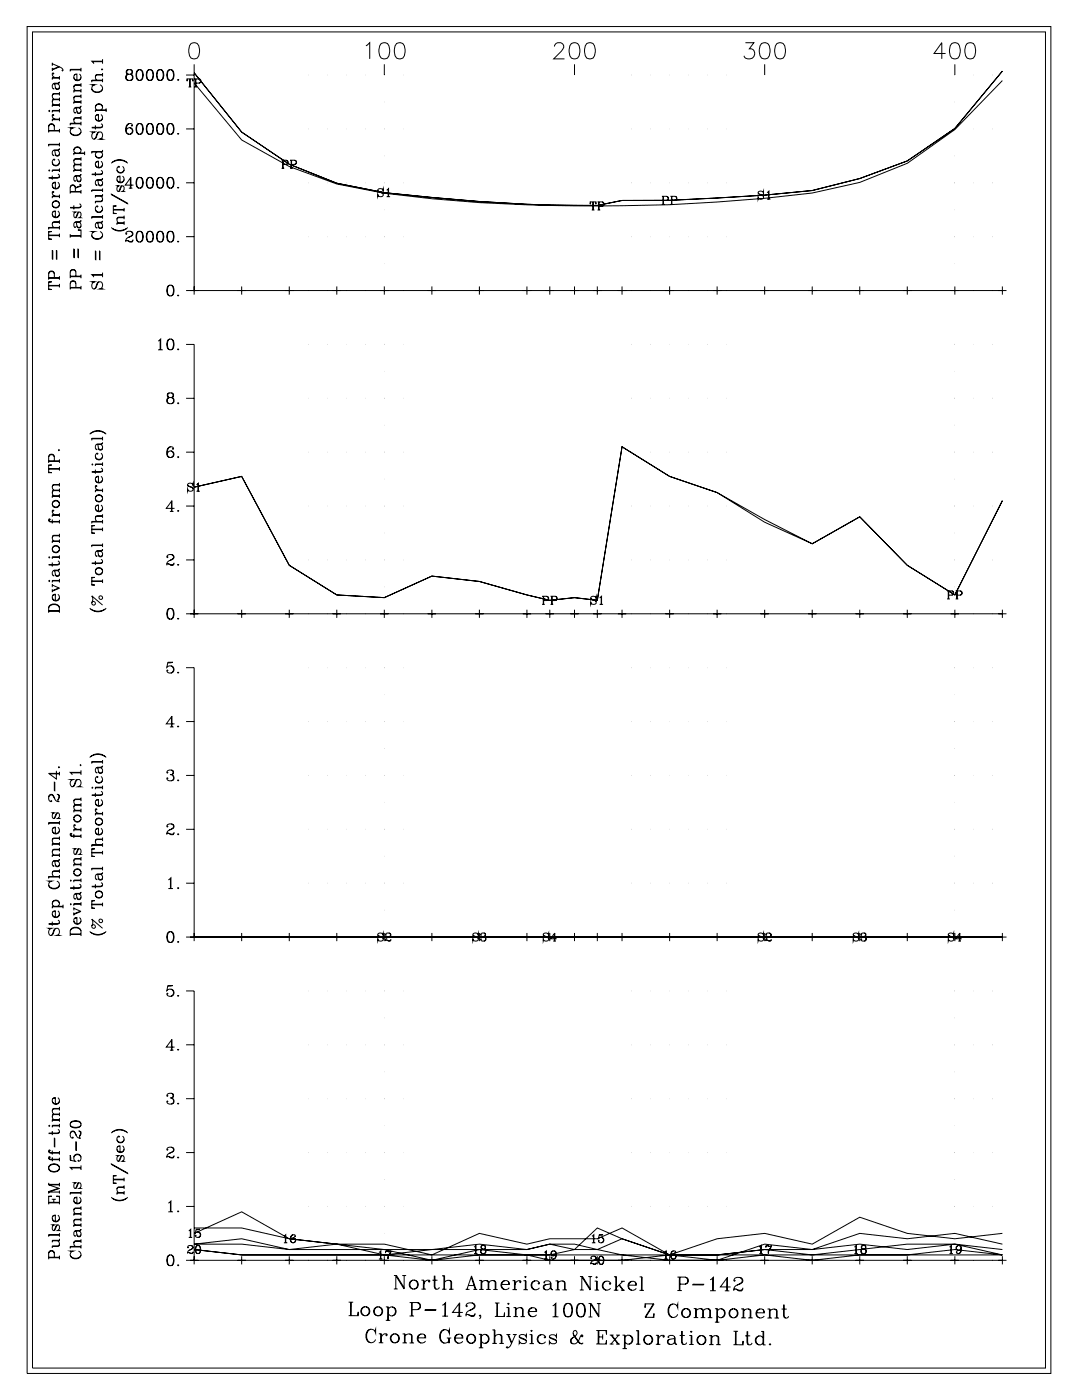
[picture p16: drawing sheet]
<svg xmlns="http://www.w3.org/2000/svg" width="215mm" height="279mm" viewBox="0 0 215 279" stroke-linecap="round" stroke-linejoin="round" font-family="sans-serif">
<g fill="none" stroke="#000" stroke-width=".2">
<path d="M5.4 5.3h204v268.5h-204zM6.5 6.4h201.9v266.3h-201.9zM10.4 12.7l1.4 .6a.84 .84 0 0 1 .8 .7l-.1 .1v-.2M10.4 12.5v.6M10.4 13.5v.6M10.4 15.6h1.4M10.5 14.6l.1 .2 .1-.2-.2-.1a.59 .59 0 0 0 .5 1M10.8 16.7l.3 1 .4 .1a.64 .64 0 0 0 0-1.1M11 17.4a.42 .42 0 0 0 .4 .3 .42 .42 0 0 0 .4-.3M11.6 13.3l-1.2 .5M11.8 19.8h-1.1a.65 .65 0 0 0 0 1.1M11.8 19.9h-1.1l-.3 .3"/>
<path d="M11.8 18.6h-1.1a.66 .66 0 0 0 0 1.2M11.8 18.7h-1.1l-.3 .3M11.8 16.4l-.3 .2h-.7l-.3 .2-.1 .6 .3 .3-.1-.1M11.8 16.3l-.3 .4h-.9M11.8 15.2v.7M11.8 18.3v.7M11.8 19.5v.7M11.8 15.5h-1.4v.4M11.8 13.3l-1.4 .6M14 13.9h2.1M14.7 15.5a.75 .75 0 0 0 .7 .5 .75 .75 0 0 0 .7-.5M14.7 18.1h1.4"/>
<path d="M15.3 14.8l-.5 .2M15.8 14.8a.72 .72 0 0 1 .2 1 .72 .72 0 0 1-1.1 0 .72 .72 0 0 1 .2-1h.2v1.2M16.1 19.1h-1.1a.66 .66 0 0 0 0 1.2M16.1 19.3h-1.1l-.3 .3M16.1 16.9h-1.1a.66 .66 0 0 0 0 1.1M16.1 17h-1.1l-.3 .3M16.1 13.5v.7M16.1 16.6v.7M16.1 17.7v.7M16.1 18.8v.8M16.1 20v.7M16.1 13.8h-2.1v.4"/>
<path d="M16.1 18h-1.4v.4M18.3 17.7a1.22 1.22 0 0 0 2.1 0M18.3 16.1h2.1M18.4 12.3h2M19.9 16.9a.79 .79 0 0 1 .5 .9 .79 .79 0 0 1-.8 .6 .94 .94 0 0 1-1-.2 .94 .94 0 0 1-.2-1l.2-.2-.3-.1h.6l-.3 .1M20.3 13.7l.1 .1-.1 .1zM20.4 14.8h-1.1a.66 .66 0 0 0 0 1.2M20.4 15h-1.1l-.3 .3M20.4 12.2h-2.1l.4 .5M20.4 11.8v.9M20.4 14.5v.8M20.4 15.7v.7"/>
<path d="M20.4 16h-2.1v.4M25.6 13.9l-.3 .1-.1 .5a.73 .73 0 0 0 1.2 0v-.3a.7 .7 0 0 0-1-.2l-.1 .5 .3 .3M25.6 14.8l-.3 .1a.7 .7 0 0 0-.1 .9 .77 .77 0 0 0 .9 .2 .77 .77 0 0 0 .4-.8l-.2-.3-.3-.1M25.6 14.8l-.4 .4v.4l.4 .4M26 13.9a.51 .51 0 0 1 .2 .8l-.2 .1M26 14.8l.4 .4v.4l-.4 .4M27.7 13.9a1.16 1.16 0 0 0-.5 1.7 .66 .66 0 0 0 .6 .4 .66 .66 0 0 0 .6-.4 1.71 1.71 0 0 0-.2-1.6 .58 .58 0 0 0-.9 .3 1.25 1.25 0 0 0 .4 1.7M27.9 13.9a1.38 1.38 0 0 1 0 2.1M29.8 13.9a.97 .97 0 0 0-.6 1.2l.1 .5a.67 .67 0 0 0 .6 .4 .67 .67 0 0 0 .6-.4 1.82 1.82 0 0 0-.2-1.6 .58 .58 0 0 0-.9 .3 1.26 1.26 0 0 0 .4 1.7M30 13.9a1.36 1.36 0 0 1 0 2.1M31.8 13.9a1.16 1.16 0 0 0-.5 1.7 .66 .66 0 0 0 .6 .4 .66 .66 0 0 0 .6-.4 1.71 1.71 0 0 0-.2-1.6 .58 .58 0 0 0-.9 .3 1.25 1.25 0 0 0 .4 1.7M32 13.9a1.38 1.38 0 0 1 0 2.1"/>
<path d="M33.9 13.9a.97 .97 0 0 0-.7 1.2l.1 .5a.67 .67 0 0 0 .7 .4 .67 .67 0 0 0 .6-.4 1.82 1.82 0 0 0-.2-1.6 .58 .58 0 0 0-.9 .3 1.26 1.26 0 0 0 .4 1.7M34.1 13.9a1.36 1.36 0 0 1 0 2.1M35.5 15.8l.1 .1-.1 .1zM37.1 15h1.6M37.4 15.7l-.1 .5v-.5h1.1v.5v-.5M37.6 17.3h.5M37.8 15.7v1.6M37.9 15.7v1.6M38.1 8.7a1.05 1.05 0 0 1 1.5 .4 2.68 2.68 0 0 1-.3 2.5 1.06 1.06 0 0 1-1.5-.5 2.68 2.68 0 0 1 .3-2.4zM38.7 15v42.9h-1.6M38.7 12.8v2.2M38.7 15.7h.9l.4 .3-.1 .5-.9 .1"/>
<path d="M38.7 17.3h.6M39 15.7v1.6M39.6 15.7l.4 .3-.1 .4-.3 .2M61.4 15h.1M65.2 15h.1M69 15h.1M72.8 15h.1M72.9 9.1l.8-.6v3.2M76 8.7a1.05 1.05 0 0 1 1.5 .4 2.71 2.71 0 0 1-.3 2.5 1.05 1.05 0 0 1-1.5-.5 2.63 2.63 0 0 1 .3-2.4zM76.6 12.8v2.2M76.6 15h.1M79.1 8.7a1.05 1.05 0 0 1 1.5 .4 2.68 2.68 0 0 1-.3 2.5 1.06 1.06 0 0 1-1.6-.5 2.69 2.69 0 0 1 .4-2.4z"/>
<path d="M80.4 15h.1M110.5 9.3a.83 .83 0 0 1 .6-.8h.6a.79 .79 0 0 1 .5 1.2l-1.8 2h2.1M113.9 8.7a1.05 1.05 0 0 1 1.5 .4 2.7 2.7 0 0 1-.3 2.5 1.06 1.06 0 0 1-1.5-.5 2.68 2.68 0 0 1 .3-2.4zM114.5 12.8v2.2M116.9 8.7a1.05 1.05 0 0 1 1.6 .4 2.63 2.63 0 0 1-.3 2.5 1.05 1.05 0 0 1-1.6-.5 2.71 2.71 0 0 1 .3-2.4zM125.9 15h.1M129.7 15h.1M133.5 15h.1M137.2 15h.1M141 15h.1M144.8 15h.1M148.6 8.5h1.6l-.9 1.2a1.04 1.04 0 0 1 1.1 1.2 1.04 1.04 0 0 1-1.4 .8l-.4-.1-.3-.5"/>
<path d="M151.8 8.7a1.05 1.05 0 0 1 1.5 .4 2.68 2.68 0 0 1-.3 2.5 1.05 1.05 0 0 1-1.5-.5 2.65 2.65 0 0 1 .3-2.4zM152.4 12.8v2.2M154.9 8.7a1.05 1.05 0 0 1 1.5 .4 2.69 2.69 0 0 1-.3 2.5 1.06 1.06 0 0 1-1.6-.5 2.68 2.68 0 0 1 .4-2.4zM188.5 10.7h-2.3l1.5-2.2v3.2M189.7 8.7a1.04 1.04 0 0 1 1.5 .4 2.63 2.63 0 0 1-.3 2.5 1.05 1.05 0 0 1-1.5-.5 2.68 2.68 0 0 1 .3-2.4zM190.3 15h.1M190.3 12.8v2.2M192.8 8.7a1.05 1.05 0 0 1 1.5 .4 2.74 2.74 0 0 1-.3 2.5 1.06 1.06 0 0 1-1.6-.5 2.65 2.65 0 0 1 .4-2.4zM194.1 15h.1M197.9 15h.1M199.8 16.1l-9.5 9.7-9.5 6.7-9.5 3.9-9.4 2.1a366 366 0 0 1-75.8 1.1l-9.5-1.1-9.5-1.8-9.5-3.5-9.4-5.3-9.5-11.4M199.8 14.2l-9.5 11.4-9.5 6.5-9.5 3.5-9.4 2.4a357.8 357.8 0 0 1-37.9 2l-5 1a329.8 329.8 0 0 1-42.4-2.6l-9.5-1.9-9.5-3.8-9.4-6.4-9.5-11.8"/>
<path d="M9.7 34h.2l-.1 .1zM9.7 25.2a.58 .58 0 0 1 .6-.4 .58 .58 0 0 1 .5 .4M9.7 22.1l.1-.1 .1 .1zM9.7 28.9h2.1M9.7 26.1h2.1M9.7 26h2.1M10.4 37a.75 .75 0 0 0 .7 .6 .75 .75 0 0 0 .7-.6M10.4 32.4a.75 .75 0 0 0 .7 .6 .75 .75 0 0 0 .7-.6M10.4 39.2h1.4M10.4 35v.8M10.4 34h1.4M10.4 23.9h1.4"/>
<path d="M10.4 22.1h1.4M10.4 21h1.4M10.5 38.3l.1 .1 .1-.1-.2-.1a.59 .59 0 0 0 .5 .9M10.5 22.9h.2l-.2-.1a.59 .59 0 0 0 .5 1M10.8 30l.3 1 .4 .1a.65 .65 0 0 0 0-1.1M10.8 26v-.8a.56 .56 0 0 0-.5-.5 .56 .56 0 0 0-.6 .5v1.2M11 36.4l-.5 .1M11 30.7a.42 .42 0 0 0 .4 .3 .42 .42 0 0 0 .4-.3M11.5 36.3a.72 .72 0 0 1 .2 1.1 .72 .72 0 0 1-1.1 0 .72 .72 0 0 1 .2-1.1h.2v1.3M11.5 34.7a.43 .43 0 0 1 .2 .7l-2 .1M11.5 31.7a.72 .72 0 0 1 .2 1.1 .72 .72 0 0 1-1.1 0 .72 .72 0 0 1 .2-1.1v.2l-.1-.1M11.8 35.2l-.4 .2h-1.7"/>
<path d="M11.8 29.7l-.3 .2-.9 .1a.7 .7 0 0 0-.1 .9l.2 .1-.1-.1M11.8 29.6l-.3 .4h-.9M11.8 20.6v.7M11.8 21.7v.7M11.8 23.4v.8M11.8 25.7v.7M11.8 28.5v.7M11.8 33.6v.7M11.8 38.8v.7M11.8 28.8h-2.1v.4M11.8 39.1h-1.4v.4M11.8 20.9h-1.4v.4"/>
<path d="M11.8 22h-1.4v.4M11.8 23.8h-1.4v.4M11.8 33.9h-1.4v.4M14 37.4l.1-.2a.51 .51 0 0 1 .5-.2 .51 .51 0 0 1 .4 .4M14 26.3a1.22 1.22 0 0 0 2.1 0M14 38.3h2.1M14 38.2h2.1M14 24.7h2.1M14.7 29.9a.75 .75 0 0 1 .7-.5 .75 .75 0 0 1 .7 .5M14.7 34h1.4M14.7 30.6h2.2M14.7 20.4h1.4"/>
<path d="M15 38.2l-.1-1.2a.49 .49 0 0 0-.8 0l-.1 1.6M15 30.5a.69 .69 0 0 1-.1-1 .69 .69 0 0 1 1 0 .69 .69 0 0 1-.1 1M15.1 35.1l.3 1 .4 .1a.65 .65 0 0 0 0-1.1M15.1 21.5l.3 1 .4 .1a.64 .64 0 0 0 0-1.1M15.3 35.8a.42 .42 0 0 0 .4 .3 .42 .42 0 0 0 .4-.3M15.3 22.2a.42 .42 0 0 0 .4 .3 .42 .42 0 0 0 .4-.3M15.6 25.5a.79 .79 0 0 1 .5 .9 .79 .79 0 0 1-.8 .6 .94 .94 0 0 1-1-.2 .94 .94 0 0 1-.2-1l.2-.2-.3-.1h.6l-.3 .1M15.8 36.7l.3 .1-.1 .4-.9 .3M15.9 36.7l.1 .2-.8 .5-.2 .3M16.1 34.8l-.3 .2h-.7l-.3 .2-.1 .6 .3 .3-.1-.1M16.1 34.7l-.1 .3-.2 .1h-.9M16.1 32.8h-1.1a.66 .66 0 0 0 0 1.1"/>
<path d="M16.1 32.9h-1.1l-.3 .3M16.1 31.6h-1.1a.66 .66 0 0 0 0 1.2M16.1 31.7h-1.1l-.3 .3M16.1 23.4h-1.1a.66 .66 0 0 0 0 1.2M16.1 23.5h-1.1l-.3 .4M16.1 21.2l-.3 .2h-.7l-.3 .2-.1 .6 .3 .3-.1-.1M16.1 21.1l-.3 .4h-.9M16.1 33.9h-1.4v.4M16.1 23.1v.8M16.1 24.3v.7M16.1 31.3v.7M16.1 32.4v.8"/>
<path d="M16.1 33.6v.7M16.1 37.9v.7M16.1 24.6h-2.1v.4M16.1 20.3h-1.4v.4M16.9 30.5h-2.2v.4M16.9 30.2v.7M18.3 38h2.1M19 32.9a.75 .75 0 0 0 .7 .5 .75 .75 0 0 0 .7-.5M19 30.9a.75 .75 0 0 0 .7 .5 .75 .75 0 0 0 .7-.5M19 23.5a.75 .75 0 0 0 .7 .6 .75 .75 0 0 0 .7-.6M19 21.3a.75 .75 0 0 1 .7-.5 .75 .75 0 0 1 .7 .5M19 22h2.2"/>
<path d="M19 25v.8M19 34.3v.8M19.3 30.3a.68 .68 0 0 0-.1 1 .68 .68 0 0 0 1 0 .68 .68 0 0 0-.1-1M19.3 21.9a.69 .69 0 0 1-.1-1 .69 .69 0 0 1 1 0 .69 .69 0 0 1-.1 1M19.4 35.9l.3 1 .4 .1a.64 .64 0 0 0 0-1.1M19.6 36.6a.42 .42 0 0 0 .4 .4 .42 .42 0 0 0 .4-.4M19.6 32.2l-.5 .1M19.6 22.9l-.5 .1M19.7 26.3l-.6 1.2-.3 .2a.73 .73 0 0 1-.5-.7 .73 .73 0 0 1 .6-.7h-.6l.3 .1M20.1 39.1a.65 .65 0 0 1 0 1.1h-1.1M20.1 34a.43 .43 0 0 1 .2 .7l-2 .1M20.1 32.1a.72 .72 0 0 1 .2 1.1 .72 .72 0 0 1-1.1 0 .72 .72 0 0 1 .2-1.1h.2v1.3"/>
<path d="M20.1 27.6l.3 .1h-.6a.8 .8 0 0 0 .6-.6 .8 .8 0 0 0-.3-.8h-.4l-.3 .2-.6 1.2M20.1 24.7a.42 .42 0 0 1 .2 .7l-2 .1M20.1 22.8a.72 .72 0 0 1 .2 1.1 .72 .72 0 0 1-1.1 0 .72 .72 0 0 1 .2-1.1h.2v1.3M20.4 39.8l-.3 .3h-1.1v.4M20.4 35.6l-.3 .2h-.7l-.3 .2-.1 .6 .3 .3-.1-.1M20.4 35.5l-.1 .3-.2 .1h-.9M20.4 34.5l-.4 .2h-1.7M20.4 25.2l-.4 .2h-1.7M20.4 38.7v.4h-1.4M20.4 29.9v.4h-2.1M20.4 37.6v.7M20.4 30.2h-2.1v.4"/>
<path d="M20.4 37.9h-2.1v.4M20.4 39h-1.4v.4M21.2 21.9h-2.2v.4M21.2 21.6v.7M22.2 38.7l3.3 1.9zM22.2 32.5a2.2 2.2 0 0 1 3.3 0M22.4 32.3l.4-.2a2.64 2.64 0 0 1 2.4 .2M23.3 35.8a.75 .75 0 0 0 .7 .5 .75 .75 0 0 0 .7-.5M23.3 33.9a.75 .75 0 0 0 .7 .5 .75 .75 0 0 0 .7-.5M23.9 35.2l-.5 .1M24.3 37l-.6 1.2h-.2l-.2-.3 .1-.7 .3-.2h-.4l.2 .2M24.4 35.1a.72 .72 0 0 1 .2 1.1 .72 .72 0 0 1-1.1 0 .72 .72 0 0 1 .2-1.1h.2v1.2"/>
<path d="M24.4 33.2a.72 .72 0 0 1 .2 1 .72 .72 0 0 1-1.1 0 .72 .72 0 0 1 .2-1l.1 .1h-.2M24.5 38.1l.2 .1h-.4l.4-.4v-.4l-.2-.4h-.3l-.6 1.2M25.7 37.5h.7M25.8 24.6a1.29 1.29 0 0 0-.1 2.2M25.9 25.4a.69 .69 0 0 1 .5 .7 .69 .69 0 0 1-.5 .7M26 35.6v1.9M26.3 24.9v.2l.1-.2a.74 .74 0 0 0-.9-.2 .74 .74 0 0 0-.4 .8v.7a.69 .69 0 0 0 .8 .7 .69 .69 0 0 0 .5-.9 .69 .69 0 0 0-.9-.5l-.3 .5M26.6 36.9h-1.6l1.1-1.5v2.1M27.7 35.4a1.16 1.16 0 0 0-.5 1.7 .66 .66 0 0 0 .6 .4 .66 .66 0 0 0 .6-.4 1.71 1.71 0 0 0-.2-1.6 .58 .58 0 0 0-.9 .3 1.25 1.25 0 0 0 .4 1.7M27.7 24.6a1.16 1.16 0 0 0-.5 1.8 .66 .66 0 0 0 .6 .4 .66 .66 0 0 0 .6-.4 1.71 1.71 0 0 0-.2-1.7 .58 .58 0 0 0-.9 .3 1.25 1.25 0 0 0 .4 1.8M27.9 35.4a1.38 1.38 0 0 1 0 2.1M27.9 24.6a1.38 1.38 0 0 1 0 2.2"/>
<path d="M29.8 35.4a.97 .97 0 0 0-.6 1.2l.1 .5a.67 .67 0 0 0 .6 .4 .67 .67 0 0 0 .6-.4 1.82 1.82 0 0 0-.2-1.6 .58 .58 0 0 0-.9 .3 1.26 1.26 0 0 0 .4 1.7M29.8 24.6a.97 .97 0 0 0-.6 1.2l.1 .6a.67 .67 0 0 0 .6 .4 .67 .67 0 0 0 .6-.4 1.82 1.82 0 0 0-.2-1.7 .58 .58 0 0 0-.9 .3 1.26 1.26 0 0 0 .4 1.8M30 35.4a1.36 1.36 0 0 1 0 2.1M30 24.6a1.36 1.36 0 0 1 0 2.2M31.8 35.4a1.16 1.16 0 0 0-.5 1.7 .66 .66 0 0 0 .6 .4 .66 .66 0 0 0 .6-.4 1.71 1.71 0 0 0-.2-1.6 .58 .58 0 0 0-.9 .3 1.25 1.25 0 0 0 .4 1.7M31.8 24.6a1.16 1.16 0 0 0-.5 1.8 .66 .66 0 0 0 .6 .4 .66 .66 0 0 0 .6-.4 1.71 1.71 0 0 0-.2-1.7 .58 .58 0 0 0-.9 .3 1.25 1.25 0 0 0 .4 1.8M32 35.4a1.38 1.38 0 0 1 0 2.1M32 24.6a1.38 1.38 0 0 1 0 2.2M33.9 35.4a.97 .97 0 0 0-.7 1.2l.1 .5a.67 .67 0 0 0 .7 .4 .67 .67 0 0 0 .6-.4 1.82 1.82 0 0 0-.2-1.6 .58 .58 0 0 0-.9 .3 1.26 1.26 0 0 0 .4 1.7M33.9 24.6a.97 .97 0 0 0-.7 1.2l.1 .6a.67 .67 0 0 0 .7 .4 .67 .67 0 0 0 .6-.4 1.82 1.82 0 0 0-.2-1.7 .58 .58 0 0 0-.9 .3 1.26 1.26 0 0 0 .4 1.8M34.1 35.4a1.36 1.36 0 0 1 0 2.1M34.1 24.6a1.36 1.36 0 0 1 0 2.2"/>
<path d="M35.5 37.3l.1 .1-.1 .1zM35.5 26.6l.1 .1-.1 .1zM37.1 36.4h1.6M37.1 25.7h1.6M56.1 31.9h.9a.42 .42 0 0 1 .4 .5 .42 .42 0 0 1-.4 .4h-.6M56.1 33.5h.5M56.3 31.9v1.6M56.4 31.9v1.6M57 31.9l.3 .3v.4l-.3 .2M57.8 31.9h.9a.42 .42 0 0 1 .4 .5 .42 .42 0 0 1-.4 .4h-.6M57.8 33.5h.5M58 31.9v1.6"/>
<path d="M58.1 31.9v1.6M58.7 31.9l.3 .3-.1 .4-.2 .2M61.4 36.4h.1M61.4 25.7h.1M65.2 36.4h.1M65.2 25.7h.1M69 36.4h.1M69 25.7h.1M72.8 36.4h.1M72.8 25.7h.1M75.3 38l.9 .4a.51 .51 0 0 1-.1 .8 .51 .51 0 0 1-.7-.2l-.1-.3v.5l.1-.2M76.3 37.8l.1-.2v.5a.55 .55 0 0 0-.5-.5 .55 .55 0 0 0-.6 .4l.1 .2 1 .5"/>
<path d="M76.6 36.4h.1M76.6 25.7h.1M76.6 31.1h.1M76.6 20.3h.1M77.1 37.9l.3-.3v1.6M77.1 39.2h.6M77.4 37.7v1.5M80.4 36.4h.1M80.4 25.7h.1M125.9 36.4h.1M125.9 25.7h.1M129.7 36.4h.1"/>
<path d="M129.7 25.7h.1M131.9 39.1h.9l.4 .3-.1 .5-.9 .1M132.1 39.1v1.6M132.2 39.1v1.6M132.8 39.1l.3 .3v.4l-.3 .2M133.5 36.4h.1M133.5 25.7h.1M133.6 39.1h.9a.42 .42 0 0 1 .4 .4 .42 .42 0 0 1-.4 .5h-.6M133.8 39.1v1.6M133.9 39.1v1.6M134.5 39.1l.3 .3v.4l-.3 .2M137.2 36.4h.1"/>
<path d="M137.2 25.7h.1M141 36.4h.1M141 25.7h.1M144.8 36.4h.1M144.8 25.7h.1M151.1 38.5l.9 .4a.51 .51 0 0 1-.1 .8 .51 .51 0 0 1-.7-.2l-.1-.3v.5l.1-.2M152.1 38.3l.1-.2v.4a.55 .55 0 0 0-.5-.4 .55 .55 0 0 0-.6 .4l.1 .2 1 .5M152.9 38.4l.3-.3v1.6M152.9 39.7h.6M153.2 38.2v1.5M190.3 36.4h.1M190.3 25.7h.1"/>
<path d="M190.3 31.1h.1M190.3 20.3h.1M194.1 36.4h.1M194.1 25.7h.1M197.9 36.4h.1M197.9 25.7h.1M9.7 56.3l.6-.1h-.6v1.5h.6l-.6-.1M9.7 54.5a.58 .58 0 0 1 .6-.4 .58 .58 0 0 1 .5 .4M9.7 46.2h.6h-.6v1.5h.6l-.6-.1M9.7 57h2.1M9.7 56.9h2.1M9.7 55.5h2.1"/>
<path d="M9.7 55.4h2.1M9.7 47h2.1M9.7 46.9h2.1M9.7 45.4h2.1M10.4 49.9l.1 1.8zM10.4 42.8a.75 .75 0 0 0 .7 .5 .75 .75 0 0 0 .7-.5M10.4 40.8a.72 .72 0 0 0 1.1 .5 .72 .72 0 0 0 0-1.2 .72 .72 0 0 0-1.1 .5 .73 .73 0 0 0 .6 .7 .73 .73 0 0 0 .8-.5M10.4 40.6a.75 .75 0 0 1 .7-.5 .75 .75 0 0 1 .7 .5M10.8 55.4v-.9a.56 .56 0 0 0-.5-.5 .56 .56 0 0 0-.6 .5v1.3M11 42.2l-.5 .1M11.2 49.9l.1 1.8zM11.5 42.1a.72 .72 0 0 1 .2 1 .72 .72 0 0 1-1.1 0 .72 .72 0 0 1 .2-1h.2v1.2"/>
<path d="M11.8 44.2h-1.1a.66 .66 0 0 0 0 1.1M11.8 44.3h-1.1l-.3 .3M11.8 43.9v.7M11.8 45v.7M11.8 46.6v.7M11.8 55v.8M11.8 56.6v.7M11.8 45.3h-2.1v.4M14 56.5a.59 .59 0 0 1 .6-.4 .59 .59 0 0 1 .5 .4M14 54.2a.59 .59 0 0 1 .6-.4 .59 .59 0 0 1 .5 .4M14 47h2.1M14 57.4h2.1"/>
<path d="M14 57.3h2.1M14 55.1h2.1M14 55h2.1M14 47.1h2.1M14 46.7v.7M14.7 49.6l.1 1.8zM14.7 40.9v.9M15.1 57.3v-.8a.57 .57 0 0 0-.5-.6 .57 .57 0 0 0-.6 .6v1.2M15.1 55v-.8a.57 .57 0 0 0-.5-.5 .57 .57 0 0 0-.6 .5v1.3M15.1 44.3l.3 1 .4 .1a.65 .65 0 0 0 0-1.1M15.3 45a.42 .42 0 0 0 .4 .3 .42 .42 0 0 0 .4-.3M15.5 49.6l.1 1.8z"/>
<path d="M15.7 42.3l-.6 1.1h-.2l-.2-.3 .1-.6 .3-.2h-.4l.2 .1M15.8 40.6a.43 .43 0 0 1 .2 .7l-2 .1M15.9 43.3l.2 .1h-.4l.4-.4v-.4l-.2-.3h-.3l-.6 1.1M16.1 45.9l-.6-.1h.6v1.6M16.1 44l-.3 .2h-.7l-.3 .2-.1 .6 .3 .3-.1-.1M16.1 43.9l-.1 .3-.2 .1h-.9M16.1 41.1l-.4 .2h-1.7M16.1 54.7v.8M16.1 57v.7M18.3 47a1.22 1.22 0 0 0 2.1 0M18.3 43.3h2.1M18.4 54.8h2"/>
<path d="M19 50l.1 1.8zM19 41.8a.75 .75 0 0 0 .7 .5 .75 .75 0 0 0 .7-.5M19.4 44.4l.3 1 .4 .1a.64 .64 0 0 0 0-1.1M19.6 45.1a.42 .42 0 0 0 .4 .3 .42 .42 0 0 0 .4-.3M19.7 56.2l-.6 1.2-.3 .2a.73 .73 0 0 1-.5-.8 .73 .73 0 0 1 .6-.6h-.6l.3 .1M19.8 50l.1 1.8zM19.9 46.2a.79 .79 0 0 1 .5 .9 .79 .79 0 0 1-.8 .6 .94 .94 0 0 1-1-.2 .94 .94 0 0 1-.2-1l.2-.3h-.3h.6h-.3M20.1 57.5l.3 .1h-.6a.8 .8 0 0 0 .6-.6 .8 .8 0 0 0-.3-.8h-.4l-.3 .2-.6 1.2M20.1 41a.71 .71 0 0 1 .2 1.1 .71 .71 0 0 1-1.1 0 .71 .71 0 0 1 .2-1.1v.2l-.1-.1M20.4 54.7h-2.1l.4 .5M20.4 44.1l-.3 .2h-.7l-.3 .2-.1 .6 .3 .3-.1-.1M20.4 44l-.3 .4h-.9"/>
<path d="M20.4 42.9v.7M20.4 54.3v.9M20.4 43.2h-2.1v.4M22.2 45.3a2.22 2.22 0 0 0 3.3 0M22.4 45.5l.4 .2a2.64 2.64 0 0 0 2.4-.2M22.6 41.1l.6-.1h-.6v1.6h.6l-.6-.1M22.6 41.9h2.1M22.6 41.8h2.1M23.3 44.5h1.4M24.7 43.3h-1.1a.65 .65 0 0 0 0 1.1M24.7 43.4h-1.1l-.3 .3M24.7 44.4h-1.4v.4"/>
<path d="M24.7 41.4v.8M24.7 43v.7M24.7 44.1v.7M25.2 46.5l.1 .1h-.2a.73 .73 0 0 1 .7-.5 .73 .73 0 0 1 .7 .6l-.4 .4a1.06 1.06 0 0 0-1 1.1M26 46.1l.2 .1a.48 .48 0 0 1 .1 .7l-.7 .4M26.5 47.9l-.3 .2-.8-.2-.3 .1M26.5 47.7l-.2 .5h-.4l-.5-.3M27.7 46.1a1.16 1.16 0 0 0-.5 1.7 .66 .66 0 0 0 .6 .5 .66 .66 0 0 0 .6-.5 1.71 1.71 0 0 0-.2-1.6 .58 .58 0 0 0-.9 .3 1.25 1.25 0 0 0 .4 1.7M27.9 46.1a1.38 1.38 0 0 1 0 2.1M29.8 46.1a.97 .97 0 0 0-.6 1.2l.1 .5a.67 .67 0 0 0 .6 .5 .67 .67 0 0 0 .6-.5 1.82 1.82 0 0 0-.2-1.6 .58 .58 0 0 0-.9 .3 1.26 1.26 0 0 0 .4 1.7M30 46.1a1.36 1.36 0 0 1 0 2.1M31.8 46.1a1.16 1.16 0 0 0-.5 1.7 .66 .66 0 0 0 .6 .5 .66 .66 0 0 0 .6-.5 1.71 1.71 0 0 0-.2-1.6 .58 .58 0 0 0-.9 .3 1.25 1.25 0 0 0 .4 1.7"/>
<path d="M32 46.1a1.38 1.38 0 0 1 0 2.1M33.9 56.8a.97 .97 0 0 0-.7 1.3l.1 .5a.67 .67 0 0 0 .7 .4 .67 .67 0 0 0 .6-.4 1.82 1.82 0 0 0-.2-1.7 .58 .58 0 0 0-.9 .3 1.26 1.26 0 0 0 .4 1.8M33.9 46.1a.97 .97 0 0 0-.7 1.2l.1 .5a.67 .67 0 0 0 .7 .5 .67 .67 0 0 0 .6-.5 1.82 1.82 0 0 0-.2-1.6 .58 .58 0 0 0-.9 .3 1.26 1.26 0 0 0 .4 1.7M34.1 56.8a1.36 1.36 0 0 1 0 2.2M34.1 46.1a1.36 1.36 0 0 1 0 2.1M35.5 58.8l.1 .1-.1 .1zM35.5 48l.1 .1-.1 .1zM37.1 47.2h1.6M37.9 57.9h1.6M38.7 57.9h161.1M38.7 57.1v1.6M47.3 57.9h1.7"/>
<path d="M48.2 57.1v1.6M56.8 57.9h1.7M57.6 57.1v1.6M61.4 57.9h.1M61.4 47.2h.1M65.2 57.9h.1M65.2 47.2h.1M66.3 57.9h1.6M67.1 57.1v1.6M69 57.9h.1M69 47.2h.1M72.8 57.9h.1"/>
<path d="M72.8 47.2h.1M75.8 57.9h1.6M76.6 57.1v1.6M76.6 57.9h.1M76.6 47.2h.1M76.6 52.5h.1M76.6 41.8h.1M80.4 57.9h.1M80.4 47.2h.1M85.3 57.9h1.6M86.1 57.1v1.6M94.7 57.9h1.7"/>
<path d="M95.5 57.1v1.6M104.2 57.9h1.6M105 57.1v1.6M108.8 57.9h1.6M109.6 57.1v1.6M113.7 57.9h1.6M114.5 57.1v1.6M117.7 40.2l-.1 .5v-.5h1.2v.5l-.1-.5M117.9 41.9h.6M118.2 40.2v1.7M118.2 57.9h1.7M119 57.1v1.6"/>
<path d="M119.1 40.2h.9a.42 .42 0 0 1 .4 .5 .42 .42 0 0 1-.4 .4h-.6M119.1 41.9h.5M119.3 40.2v1.7M119.4 40.2v1.7M120 40.2l.3 .3-.1 .4-.2 .2M123.2 57.9h1.6M124 57.1v1.6M125.9 57.9h.1M125.9 47.2h.1M129.7 57.9h.1M129.7 47.2h.1M131.9 40.7h.6"/>
<path d="M132.6 57.9h1.7M133.5 57.9h.1M133.5 47.2h.1M133.5 57.1v1.6M133.6 40.7h.5M137.2 57.9h.1M137.2 47.2h.1M141 57.9h.1M141 47.2h.1M142.1 57.9h1.6M142.9 57.1v1.6M144.8 57.9h.1"/>
<path d="M144.8 47.2h.1M151.6 57.9h1.6M152.4 57.1v1.6M161.1 57.9h1.6M161.9 57.1v1.6M170.5 57.9h1.7M171.3 57.1v1.6M180 57.9h1.6M180.8 57.1v1.6M189.5 57.9h1.6M190.3 57.9h.1M190.3 47.2h.1"/>
<path d="M190.3 52.5h.1M190.3 41.8h.1M190.3 57.1v1.6M194.1 57.9h.1M194.1 47.2h.1M197.9 57.9h.1M197.9 47.2h.1M199 57.9h1.6M199.8 57.1v1.6M31.5 68l.5-.4v2.1M31.5 69.7h.9M31.9 67.7v2"/>
<path d="M33.8 78.3l-.3 .1-.2 .5a.73 .73 0 0 0 1.3 0v-.3a.72 .72 0 0 0-1.1-.2 .51 .51 0 0 0 .3 .8M33.8 79.2l-.3 .1a.69 .69 0 0 0-.2 1 .77 .77 0 0 0 .9 .1 .77 .77 0 0 0 .5-.8l-.2-.3-.3-.1M33.8 79.2l-.3 .1a.69 .69 0 0 0 0 1l.3 .2M33.9 67.6a.97 .97 0 0 0-.7 1.2l.1 .5a.67 .67 0 0 0 .7 .4 .67 .67 0 0 0 .6-.4 1.82 1.82 0 0 0-.2-1.6 .58 .58 0 0 0-.9 .3 1.26 1.26 0 0 0 .4 1.7M34.1 67.6a1.36 1.36 0 0 1 0 2.1M34.2 78.3a.52 .52 0 0 1 .2 .8l-.2 .1M34.2 79.2l.4 .4v.5l-.4 .4M35.5 69.5l.1 .1-.1 .1zM37.1 68.7h1.6v53.6h-1.6M37.1 79.4h1.6M61.4 79.4h.1M61.4 68.7h.1"/>
<path d="M65.2 79.4h.1M65.2 68.7h.1M69 79.4h.1M69 68.7h.1M72.8 79.4h.1M72.8 68.7h.1M76.6 79.4h.1M76.6 68.7h.1M76.6 74h.1M80.4 79.4h.1M80.4 68.7h.1M125.9 79.4h.1"/>
<path d="M125.9 68.7h.1M129.7 79.4h.1M129.7 68.7h.1M133.5 79.4h.1M133.5 68.7h.1M137.2 79.4h.1M137.2 68.7h.1M141 79.4h.1M141 68.7h.1M144.8 79.4h.1M144.8 68.7h.1M190.3 79.4h.1"/>
<path d="M190.3 68.7h.1M190.3 74h.1M194.1 79.4h.1M194.1 68.7h.1M197.9 79.4h.1M197.9 68.7h.1M9.7 92.8l.6-.1h-.6v1.5h.6l-.6-.1M9.7 91.1a.58 .58 0 0 1 .6-.5 .58 .58 0 0 1 .5 .5M9.7 93.5h2.1M9.7 93.4h2.1M9.7 92h2.1M9.7 91.9h2.1"/>
<path d="M10.4 98.9h1.4M10.8 91.9v-.8a.56 .56 0 0 0-.5-.6 .56 .56 0 0 0-.6 .6v1.2M11.7 89.6l.1 .1-.1 .1zM11.8 97.7h-1.1a.66 .66 0 0 0 0 1.1M11.8 97.8h-1.1l-.3 .3M11.8 96.6h-1.1a.66 .66 0 0 0 0 1.1M11.8 96.7h-1.1l-.3 .3M11.8 91.6v.7M11.8 93.1v.7M11.8 96.3v.7M11.8 97.4v.7M11.8 98.5v.7"/>
<path d="M11.8 98.8h-1.4v.4M17.9 86.6a2.2 2.2 0 0 1 3.3 0M18.1 86.3l.4-.2a2.67 2.67 0 0 1 2.5 .2M18.3 87.5h2.1M18.4 92.5v.2l-.1-.1zM19 99.4a.72 .72 0 0 0 1.1 .5 .72 .72 0 0 0 0-1.2 .72 .72 0 0 0-1.1 .5 .73 .73 0 0 0 .6 .7 .73 .73 0 0 0 .8-.5M19 99.2a.75 .75 0 0 1 .7-.5 .75 .75 0 0 1 .7 .5M19 95.6a.75 .75 0 0 0 .7 .6 .75 .75 0 0 0 .7-.6M19 91.1a.76 .76 0 0 0 .7 .5 .76 .76 0 0 0 .7-.5M19 93.6v.8M19 97.8h1.4M19 92.6h1.4"/>
<path d="M19.1 96.9h.2l-.2-.1a.59 .59 0 0 0 .5 .9M19.4 88.6l.3 1 .4 .1a.64 .64 0 0 0 0-1.1M19.6 95l-.5 .1M19.6 89.3a.42 .42 0 0 0 .4 .3 .42 .42 0 0 0 .4-.3M20.1 94.9a.72 .72 0 0 1 .2 1.1 .72 .72 0 0 1-1.1 0 .72 .72 0 0 1 .2-1.1h.2v1.3M20.1 93.3a.43 .43 0 0 1 .2 .7l-2 .1M20.1 90.3a.72 .72 0 0 1 .2 1.1 .72 .72 0 0 1-1.1 0 .72 .72 0 0 1 .2-1.1l.1 .1h-.2M20.4 93.8l-.4 .2h-1.7M20.4 88.3l-.3 .2-.9 .1a.7 .7 0 0 0-.1 .9l.2 .1-.1-.1M20.4 88.2l-.1 .3-.2 .1h-.9M20.4 87.1v.7M20.4 92.2v.7"/>
<path d="M20.4 97.4v.7M20.4 87.4h-2.1v.4M20.4 92.5h-1.4v.4M20.4 97.7h-1.4v.4M34 89.1a1.29 1.29 0 0 0-.1 2.1M34.1 89.9a.68 .68 0 0 1 .5 .6 .68 .68 0 0 1-.5 .7M34.2 100v1.9M34.5 89.4v.2l.1-.2a.75 .75 0 0 0-.9-.3 .75 .75 0 0 0-.5 .9v.6a.7 .7 0 0 0 .8 .7 .7 .7 0 0 0 .7-.7 .7 .7 0 0 0-.7-.7l-.3 .1-.4 .5M35.5 91l.1 .1-.1 .1zM35.5 80.3l.1 .1-.1 .1zM37.1 90.1h1.6M37.4 96.7l.9 .4a.52 .52 0 0 1-.2 .9 .52 .52 0 0 1-.7-.5v.4l.1-.2"/>
<path d="M38.4 96.5l.1-.2v.5a.55 .55 0 0 0-.5-.5 .55 .55 0 0 0-.6 .4l.1 .2 1 .5M38.7 97.1l9.5-2.1 9.4 17.7 9.5 5.9 9.5 .5 9.5-4.3 9.4 1.1 9.5 2.7 4.6 1.1 4.9-.6 4.5 .6 5-30.6 9.5 5.9 9.4 3.2 9.5 5.9 9.5 4.3 9.4-5.4 9.5 9.7 9.5 5.9 9.5-18.8M39.2 96.6l.3-.3v1.6M39.2 97.9h.6M39.5 96.4v1.5M61.4 90.1h.1M65.2 90.1h.1M69 90.1h.1M72.8 90.1h.1M76.6 90.1h.1M76.6 95.5h.1M76.6 84.8h.1"/>
<path d="M80.4 90.1h.1M125.9 90.1h.1M129.7 90.1h.1M133.5 90.1h.1M137.2 90.1h.1M141 90.1h.1M144.8 90.1h.1M190.3 90.1h.1M190.3 95.5h.1M190.3 84.8h.1M194.1 90.1h.1M197.9 90.1h.1"/>
<path d="M9.7 115.8h.2l-.1 .1zM9.7 111.1h.2l-.1 .1zM9.7 103.7l.3 .2h1.8M9.8 103.5h.2l-.1-.1-.2 .1 .1 .4 .2 .1h1.8M10.4 119.2a.75 .75 0 0 0 .7 .5 .75 .75 0 0 0 .7-.5M10.4 109.6a.72 .72 0 0 0 1.1 .5 .72 .72 0 0 0 0-1.3 .72 .72 0 0 0-1.1 .5 .73 .73 0 0 0 .6 .8 .73 .73 0 0 0 .8-.5M10.4 109.3a.75 .75 0 0 1 .7-.5 .75 .75 0 0 1 .7 .5M10.4 100.6a.72 .72 0 0 0 1.1 .5 .72 .72 0 0 0 0-1.3 .72 .72 0 0 0-1.1 .6 .73 .73 0 0 0 .6 .7 .73 .73 0 0 0 .8-.5M10.4 100.4a.75 .75 0 0 1 .7-.6 .75 .75 0 0 1 .7 .6M10.4 103.5v.8M10.4 112.1v.8M10.4 116.4v.6"/>
<path d="M10.4 117.4v.6M10.4 116.6l1.4 .6-1.4 .6M10.4 115.8h1.4M10.4 111.1h1.4M10.4 107.9h1.4M10.4 102.7h1.4M10.5 101.8h.2l-.2-.1a.59 .59 0 0 0 .5 .9M10.8 113.7l.3 1.1 .4 .1a.65 .65 0 0 0 0-1.2M11 118.6l-.5 .1M11 114.5a.42 .42 0 0 0 .4 .3 .42 .42 0 0 0 .4-.3M11.5 118.5a.72 .72 0 0 1 .2 1 .72 .72 0 0 1-1.1 0 .72 .72 0 0 1 .2-1h.2v1.2M11.5 111.8a.44 .44 0 0 1 .2 .7l-2 .1"/>
<path d="M11.6 117.2l-1.2 .5M11.8 113.4l-.3 .2-.9 .1a.7 .7 0 0 0-.1 1l.2 .1-.1-.1M11.8 113.3l-.3 .4h-.9M11.8 112.3l-.4 .2h-1.7M11.8 106.7h-1.1a.66 .66 0 0 0 0 1.1M11.8 106.8h-1.1l-.3 .3M11.8 102.3v.7M11.8 103.6v.7M11.8 106.4v.7M11.8 107.5v.7M11.8 110.7v.7M11.8 115.4v.7"/>
<path d="M11.8 102.6h-1.4v.4M11.8 107.8h-1.4v.4M11.8 111h-1.4v.4M11.8 115.7h-1.4v.4M18.3 115.2l.6-.1h-.6v1.5h.6l-.6-.1M18.3 104.8h.6h-.6v1.5h.6l-.6-.1M18.3 115.8h2.1M18.3 115.9h2.1M18.3 108.7h2.1M18.3 105.6h2.1M18.3 105.5h2.1M18.3 104h2.1"/>
<path d="M19 114a.72 .72 0 0 0 1.1 .5 .72 .72 0 0 0 0-1.3 .72 .72 0 0 0-1.1 .5 .73 .73 0 0 0 .6 .8 .73 .73 0 0 0 .8-.5M19 113.7a.75 .75 0 0 1 .7-.5 .75 .75 0 0 1 .7 .5M19 101.4a.75 .75 0 0 0 .7 .5 .75 .75 0 0 0 .7-.5M19 111.8v.8M19.4 109.9l.3 1 .4 .1a.64 .64 0 0 0 0-1.1M19.6 110.6a.42 .42 0 0 0 .4 .3 .42 .42 0 0 0 .4-.3M19.6 100.8l-.5 .1M20.1 111.5a.43 .43 0 0 1 .2 .7l-2 .1M20.1 100.7a.72 .72 0 0 1 .2 1 .72 .72 0 0 1-1.1 0 .72 .72 0 0 1 .2-1h.2v1.2M20.4 112l-.4 .2h-1.7M20.4 109.6l-.3 .2-.9 .1a.69 .69 0 0 0-.1 .9l.2 .1-.1-.1M20.4 109.5l-.1 .3-.2 .1h-.9"/>
<path d="M20.4 102.8h-1.1a.66 .66 0 0 0 0 1.1M20.4 102.9h-1.1l-.3 .3M20.4 102.5v.7M20.4 103.6v.7M20.4 105.2v.7M20.4 108.3v.7M20.4 115.5v.7M20.4 103.9h-2.1v.4M20.4 108.6h-2.1v.4M33.3 110.9l.2 .1h-.3a.73 .73 0 0 1 .8-.5 .73 .73 0 0 1 .7 .6l-.4 .4a1.05 1.05 0 0 0-1.1 1.2M33.9 101.9h.7M34.2 110.5l.2 .1a.47 .47 0 0 1 .1 .7l-.7 .5"/>
<path d="M34.7 112.4l-.3 .2-.9-.2-.3 .1M34.7 112.2l-.2 .5h-.4l-.6-.3M34.8 101.3h-1.7l1.2-1.5v2.1M35.5 112.5l.1 .1-.1 .1zM35.5 101.7l.1 .1-.1 .1zM37.1 111.6h1.6M37.1 100.9h1.6M61.4 111.6h.1M61.4 100.9h.1M65.2 111.6h.1M65.2 100.9h.1M69 111.6h.1"/>
<path d="M69 100.9h.1M72.8 111.6h.1M72.8 100.9h.1M76.6 111.6h.1M76.6 100.9h.1M76.6 117h.1M76.6 106.2h.1M80.4 111.6h.1M80.4 100.9h.1M108 118.9h1a.43 .43 0 0 1 .4 .4 .43 .43 0 0 1-.4 .4h-.7M108.3 118.9v1.6M109 118.9l.3 .3-.1 .3-.2 .2"/>
<path d="M109.7 118.9h.9a.43 .43 0 0 1 .4 .4 .43 .43 0 0 1-.4 .4h-.6M110 118.9v1.6M110.6 118.9l.4 .3-.1 .3-.3 .2M117.7 119.2l1 .5a.51 .51 0 0 1-.1 .8 .51 .51 0 0 1-.8-.3l-.1-.2v.5l.1-.3M118.7 119.1l.1-.2v.4a.55 .55 0 0 0-.5-.5 .55 .55 0 0 0-.6 .4l.2 .3 .9 .4M119.5 119.2l.4-.3v1.6M119.8 118.9v1.6M125.9 111.6h.1M125.9 100.9h.1M129.7 111.6h.1M129.7 100.9h.1M133.5 111.6h.1"/>
<path d="M133.5 100.9h.1M137.2 111.6h.1M137.2 100.9h.1M141 111.6h.1M141 100.9h.1M144.8 111.6h.1M144.8 100.9h.1M188.8 117.8h.9a.42 .42 0 0 1 .4 .4 .42 .42 0 0 1-.4 .4h-.6M188.8 119.4h.5M189 117.8v1.6M189.1 117.8v1.6M189.7 117.8l.3 .3-.1 .4-.2 .1"/>
<path d="M190.3 111.6h.1M190.3 100.9h.1M190.3 117h.1M190.3 106.2h.1M190.5 117.8h.9a.42 .42 0 0 1 .4 .4 .42 .42 0 0 1-.4 .4h-.6M190.5 119.4h.5M190.7 117.8v1.6M190.8 117.8v1.6M191.4 117.8l.3 .3-.1 .4-.2 .1M194.1 111.6h.1M194.1 100.9h.1M197.9 111.6h.1"/>
<path d="M197.9 100.9h.1M9.7 122.1v-1a1.14 1.14 0 0 1 1.1-.7 1.14 1.14 0 0 1 1 .7v1M9.7 121.1a1.22 1.22 0 0 1 2.1 0M9.7 121.8h2.1M9.7 121.7h2.1M17.9 121.2a2.2 2.2 0 0 0 3.3 0M18.1 121.4l.4 .2a2.67 2.67 0 0 0 2.5-.2M18.3 120.1l.2-.2a.42 .42 0 0 1 .5 .5l-.2 .2a.43 .43 0 0 1-.5-.2 .43 .43 0 0 1 .1-.5 1.08 1.08 0 0 0-.1-1.1l2.1 1.8M33.5 132.1l1-.1h-1l-.3 1a.77 .77 0 0 1 1.2-.2 .77 .77 0 0 1 0 1.2 .77 .77 0 0 1-1.2-.3l.1-.2 .2 .1-.2 .1M33.9 121.3a.97 .97 0 0 0-.7 1.2l.1 .5a.67 .67 0 0 0 .7 .4 .67 .67 0 0 0 .6-.4 1.82 1.82 0 0 0-.2-1.6 .58 .58 0 0 0-.9 .3 1.26 1.26 0 0 0 .4 1.7M34.1 121.3a1.36 1.36 0 0 1 0 2.1M34.1 132.7a.75 .75 0 0 1 .5 .7 .75 .75 0 0 1-.5 .8"/>
<path d="M35.5 123.2l.1 .1-.1 .1zM35.5 133.9l.1 .1-.1 .2zM37.1 133.1h1.6v53.7h-1.6M37.9 122.3h1.6M38.7 122.3h161.1M38.7 121.5v1.7M47.3 122.3h1.7M48.2 121.5v1.7M56.8 122.3h1.7M57.6 121.5v1.7M61.4 122.3h.1M61.4 133.1h.1"/>
<path d="M65.2 122.3h.1M65.2 133.1h.1M66.3 122.3h1.6M67.1 121.5v1.7M69 122.3h.1M69 133.1h.1M72.8 122.3h.1M72.8 133.1h.1M75.8 122.3h1.6M76.6 121.5v1.7M76.6 122.3h.1M76.6 133.1h.1"/>
<path d="M76.6 138.5h.1M80.4 122.3h.1M80.4 133.1h.1M85.3 122.3h1.6M86.1 121.5v1.7M94.7 122.3h1.7M95.5 121.5v1.7M104.2 122.3h1.6M105 121.5v1.7M108 120.5h.6M108.8 122.3h1.6M109.6 121.5v1.7"/>
<path d="M109.7 120.5h.6M113.7 122.3h1.6M114.5 121.5v1.7M118.2 122.3h1.7M119 121.5v1.7M119.5 120.5h.7M123.2 122.3h1.6M124 121.5v1.7M125.9 122.3h.1M125.9 133.1h.1M129.7 122.3h.1M129.7 133.1h.1"/>
<path d="M132.6 122.3h1.7M133.5 122.3h.1M133.5 133.1h.1M133.5 121.5v1.7M137.2 122.3h.1M137.2 133.1h.1M141 122.3h.1M141 133.1h.1M142.1 122.3h1.6M142.9 121.5v1.7M144.8 122.3h.1M144.8 133.1h.1"/>
<path d="M151.6 122.3h1.6M152.4 121.5v1.7M161.1 122.3h1.6M161.9 121.5v1.7M170.5 122.3h1.7M171.3 121.5v1.7M180 122.3h1.6M180.8 121.5v1.7M189.5 122.3h1.6M190.3 122.3h.1M190.3 133.1h.1M190.3 138.5h.1"/>
<path d="M190.3 121.5v1.7M194.1 122.3h.1M194.1 133.1h.1M197.9 122.3h.1M197.9 133.1h.1M199 122.3h1.6M199.8 121.5v1.7M9.7 158.9l.1-.3a.49 .49 0 0 1 .7-.1l.4 .8M9.9 154.2h1.9M10.1 159.7l.1-.1v.2a.74 .74 0 0 1-.5-.8 .74 .74 0 0 1 .6-.7l.4 .4a1.06 1.06 0 0 0 1.1 1.1M10.8 155.9l.1 1.7zM11.2 153.6v1.7l-1.5-1.2h2.1"/>
<path d="M11.3 158.3l.5 .2v.5l-.3 .5M11.5 158.3l.2 .3-.2 .9 .1 .3M11.7 152.8l.1 .1-.1 .1zM11.8 153.8v.8M14.1 154h2M15.4 155.4l-.6 1.2-.3 .2a.74 .74 0 0 1-.5-.7 .74 .74 0 0 1 .6-.7h-.6l.3 .1M15.8 156.7l.3 .1h-.6a.81 .81 0 0 0 .6-.6 .81 .81 0 0 0-.3-.8h-.4l-.3 .2-.6 1.2M16 152.4l.1 .1-.1 .1zM16.1 159.3h-1.1a.66 .66 0 0 0 0 1.1M16.1 159.4h-1.1l-.3 .3M16.1 153.9h-2.1l.4 .5M16.1 153.5v.9"/>
<path d="M16.1 159v.7M17.9 151a2.2 2.2 0 0 1 3.3 0M18.1 150.8l.4-.2a2.64 2.64 0 0 1 2.5 .2M18.3 151.9h2.1M18.4 156.9v.2l-.1-.1zM19 155.5a.75 .75 0 0 0 .7 .5 .75 .75 0 0 0 .7-.5M19 158v.9M19 157h1.4M19.4 153l.3 1 .4 .1a.64 .64 0 0 0 0-1.1M19.6 159.5l-.5 .1M19.6 153.7a.42 .42 0 0 0 .4 .4 .42 .42 0 0 0 .4-.4M20.1 159.4a.72 .72 0 0 1 .2 1 .72 .72 0 0 1-1.1 0 .72 .72 0 0 1 .2-1h.2v1.2"/>
<path d="M20.1 157.7a.43 .43 0 0 1 .2 .7l-2 .1M20.1 154.8a.72 .72 0 0 1 .2 1 .72 .72 0 0 1-1.1 0 .72 .72 0 0 1 .2-1l.1 .1h-.2M20.4 158.2l-.4 .2h-1.7M20.4 152.7l-.3 .2-.9 .1a.7 .7 0 0 0-.1 .9l.2 .1-.1-.1M20.4 152.6l-.1 .3-.2 .1h-.9M20.4 151.5v.7M20.4 156.6v.7M20.4 151.8h-2.1v.4M20.4 156.9h-1.4v.4M33.3 153.9l.2 .1-.2 .1v-.4a.84 .84 0 0 1 1.3 .1l-.1 .5-.6 .1M33.9 144.9h.7M34.2 153.5l.3 .3-.1 .5-.2 .1a.62 .62 0 0 1 .5 .6 .62 .62 0 0 1-.5 .6l-.7-.1-.3-.3 .1-.2 .2 .1-.2 .1"/>
<path d="M34.2 142.9v2M34.5 154.6a.65 .65 0 0 1-.3 1M34.8 144.3h-1.7l1.2-1.6v2.2M35.5 155.4l.1 .1-.1 .1zM35.5 144.7l.1 .1-.1 .1zM37.1 154.6h1.6M37.1 143.8h1.6M61.4 154.6h.1M61.4 143.8h.1M65.2 154.6h.1M65.2 143.8h.1M69 154.6h.1"/>
<path d="M69 143.8h.1M72.8 154.6h.1M72.8 143.8h.1M76.6 154.6h.1M76.6 143.8h.1M76.6 159.9h.1M76.6 149.2h.1M80.4 154.6h.1M80.4 143.8h.1M125.9 154.6h.1M125.9 143.8h.1M129.7 154.6h.1"/>
<path d="M129.7 143.8h.1M133.5 154.6h.1M133.5 143.8h.1M137.2 154.6h.1M137.2 143.8h.1M141 154.6h.1M141 143.8h.1M144.8 154.6h.1M144.8 143.8h.1M190.3 154.6h.1M190.3 143.8h.1M190.3 159.9h.1"/>
<path d="M190.3 149.2h.1M194.1 154.6h.1M194.1 143.8h.1M197.9 154.6h.1M197.9 143.8h.1M9.7 176.4a1.22 1.22 0 0 0 2.1 0M9.7 174.8h2.1M9.7 164.1h2.1M10.4 165.6a.75 .75 0 0 0 .7 .5 .75 .75 0 0 0 .7-.5M10.4 170.5h1.4M10.4 168.3h1.4M10.8 171.6l.3 1.1 .4 .1a.64 .64 0 0 0 0-1.2"/>
<path d="M11 172.4a.42 .42 0 0 0 .4 .3 .42 .42 0 0 0 .4-.3M11 165l-.5 .1M11.3 175.6a.79 .79 0 0 1 .5 .9 .79 .79 0 0 1-.8 .7 .94 .94 0 0 1-1-.2 .94 .94 0 0 1-.2-1.1l.2-.2-.3-.1h.6l-.3 .1M11.4 162l-.5 1-.3 .1a.7 .7 0 0 1-.1-.9l.3-.2h-.4l.2 .1M11.5 164.9a.72 .72 0 0 1 .2 1.1 .72 .72 0 0 1-1.1 0 .72 .72 0 0 1 .2-1.1h.2v1.2M11.6 163l.2 .1h-.4l.4-.4v-.4l-.2-.3h-.3l-.6 1.1M11.8 173.6h-1.1a.66 .66 0 0 0 0 1.1M11.8 173.7h-1.1l-.3 .3M11.8 171.3l-.3 .2-.9 .1a.7 .7 0 0 0-.1 1l.2 .1-.1-.1M11.8 171.2l-.1 .3-.2 .1h-.9M11.8 169.3h-1.1a.66 .66 0 0 0 0 1.1M11.8 169.4h-1.1l-.3 .3"/>
<path d="M11.8 167h-1.1a.66 .66 0 0 0 0 1.2M11.8 167.1h-1.1l-.3 .3M11.8 163.7v.7M11.8 166.7v.7M11.8 167.9v.7M11.8 169v.7M11.8 170.1v.7M11.8 173.3v.7M11.8 174.4v.7M11.8 164h-2.1v.4M11.8 174.7h-2.1v.4M11.8 168.2h-1.4v.4"/>
<path d="M11.8 170.4h-1.4v.4M14 175.5h.2l-.1 .1zM14 166.4l.3 .2h1.8M14.1 166.2h.2l-.1-.1-.2 .1 .1 .4 .2 .1h1.8M14.7 174a.72 .72 0 0 0 1.1 .5 .72 .72 0 0 0 0-1.2 .72 .72 0 0 0-1.1 .5 .73 .73 0 0 0 .6 .7 .73 .73 0 0 0 .8-.5M14.7 173.8a.75 .75 0 0 1 .7-.5 .75 .75 0 0 1 .7 .5M14.7 163.3a.72 .72 0 0 0 1.1 .5 .72 .72 0 0 0 0-1.3 .72 .72 0 0 0-1.1 .5 .73 .73 0 0 0 .6 .8 .73 .73 0 0 0 .8-.5M14.7 163a.75 .75 0 0 1 .7-.5 .75 .75 0 0 1 .7 .5M14.7 166.2v.8M14.7 176.6v.8M14.7 175.5h1.4M14.7 172.4h1.4"/>
<path d="M14.7 165.4h1.4M14.7 161.6h1.4M14.8 164.5h.2l-.2-.1a.59 .59 0 0 0 0 .6 .59 .59 0 0 0 .5 .3M15.1 178.2l.3 1 .4 .1a.65 .65 0 0 0 0-1.1M15.3 178.9a.42 .42 0 0 0 .4 .3 .42 .42 0 0 0 .4-.3M15.7 169.2l-.6 1.1h-.2l-.2-.3 .1-.6 .3-.2h-.4l.2 .1M15.8 176.2a.44 .44 0 0 1 .2 .8l-2 .1M15.9 170.2l.2 .1h-.4l.4-.4v-.4l-.2-.3h-.3l-.6 1.1M16.1 177.9l-.3 .2-.9 .1a.7 .7 0 0 0-.1 .9l.2 .1-.1-.1M16.1 177.8l-.3 .4h-.9M16.1 176.8l-.4 .2h-1.7M16.1 171.1h-1.1a.66 .66 0 0 0 0 1.2"/>
<path d="M16.1 171.2h-1.1l-.3 .3M16.1 160.4h-1.1a.66 .66 0 0 0 0 1.1M16.1 160.5h-1.1l-.3 .3M16.1 160.1v.7M16.1 161.2v.7M16.1 165v.7M16.1 166.3v.7M16.1 170.8v.7M16.1 171.9v.8M16.1 175.1v.7M16.1 179.8v.7M16.1 161.5h-1.4v.4"/>
<path d="M16.1 165.3h-1.4v.4M16.1 172.3h-1.4v.4M16.1 175.4h-1.4v.4M18.3 179.6l.6-.1h-.6v1.5h.6l-.6-.1M18.3 169.3l.6-.1h-.6v1.5h.6l-.6-.1M18.3 173.2h2.1M18.3 170h2.1M18.3 169.9h2.1M18.3 168.5h2.1M19 178.4a.72 .72 0 0 0 1.1 .5 .72 .72 0 0 0 0-1.2 .72 .72 0 0 0-1.1 .5 .73 .73 0 0 0 .6 .7 .73 .73 0 0 0 .8-.5M19 178.2a.75 .75 0 0 1 .7-.5 .75 .75 0 0 1 .7 .5M19 165.8a.75 .75 0 0 0 .7 .5 .75 .75 0 0 0 .7-.5"/>
<path d="M19 163.9a.72 .72 0 0 0 1.1 .5 .72 .72 0 0 0 0-1.2 .72 .72 0 0 0-1.1 .5 .73 .73 0 0 0 .6 .7 .73 .73 0 0 0 .8-.5M19 163.7a.75 .75 0 0 1 .7-.6 .75 .75 0 0 1 .7 .6M19 160.1a.75 .75 0 0 0 .7 .5 .75 .75 0 0 0 .7-.5M19 176.2v.9M19 162.2h1.4M19.1 161.3h.2l-.2-.1a.59 .59 0 0 0 .5 .9M19.4 174.3l.3 1 .4 .1a.64 .64 0 0 0 0-1.1M19.6 175a.42 .42 0 0 0 .4 .3 .42 .42 0 0 0 .4-.3M19.6 165.2l-.5 .1M20.1 175.9a.43 .43 0 0 1 .2 .7l-2 .2M20.1 165.1a.72 .72 0 0 1 .2 1.1 .72 .72 0 0 1-1.1 0 .72 .72 0 0 1 .2-1.1h.2v1.2M20.4 176.4l-.4 .2h-1.7"/>
<path d="M20.4 174l-.3 .2-.9 .1a.7 .7 0 0 0-.1 .9l.2 .1-.1-.1M20.4 173.9l-.1 .3-.2 .1h-.9M20.4 167.2h-1.1a.66 .66 0 0 0 0 1.2M20.4 167.3h-1.1l-.3 .3M20.4 161.8v.7M20.4 166.9v.7M20.4 168.1v.7M20.4 169.6v.7M20.4 172.8v.7M20.4 179.9v.7M20.4 168.4h-2.1v.4M20.4 173.1h-2.1v.4"/>
<path d="M20.4 162.1h-1.4v.4M33.3 164.6l.2 .1h-.3a.73 .73 0 0 1 .8-.5 .73 .73 0 0 1 .7 .6l-.4 .4a1.05 1.05 0 0 0-1.1 1.2M33.5 175.4l.6-.4v2.1M33.5 177.1h1M34 175.1v2M34.2 164.2l.2 .1a.47 .47 0 0 1 .1 .7l-.7 .4M34.7 166.1l-.3 .2-.9-.2-.3 .1M34.7 165.9l-.2 .5h-.4l-.6-.3M35.5 176.9l.1 .1-.1 .1zM35.5 166.2l.1 .1-.1 .1zM37.1 165.3h1.6M37.1 176h1.6"/>
<path d="M61.4 176h.1M61.4 165.3h.1M65.2 176h.1M65.2 165.3h.1M69 176h.1M69 165.3h.1M72.8 176h.1M72.8 165.3h.1M76.6 176h.1M76.6 165.3h.1M76.6 170.7h.1M80.4 176h.1"/>
<path d="M80.4 165.3h.1M125.9 176h.1M125.9 165.3h.1M129.7 176h.1M129.7 165.3h.1M133.5 176h.1M133.5 165.3h.1M137.2 176h.1M137.2 165.3h.1M141 176h.1M141 165.3h.1M144.8 176h.1"/>
<path d="M144.8 165.3h.1M190.3 176h.1M190.3 165.3h.1M190.3 170.7h.1M194.1 176h.1M194.1 165.3h.1M197.9 176h.1M197.9 165.3h.1M10.4 182.3a.75 .75 0 0 0 .7 .5 .75 .75 0 0 0 .7-.5M10.4 180a.75 .75 0 0 1 .7-.5 .75 .75 0 0 1 .7 .5M10.4 183.7v.8M10.4 180.7h2.2"/>
<path d="M10.7 180.6a.69 .69 0 0 1-.1-1 .69 .69 0 0 1 1 0 .69 .69 0 0 1-.1 1M11 181.7l-.5 .1M11.1 185l-.6 1.3-.3 .2a.73 .73 0 0 1-.5-.8 .73 .73 0 0 1 .6-.7h-.6l.3 .1M11.5 186.4l.3 .1h-.6a.8 .8 0 0 0 .6-.7 .8 .8 0 0 0-.3-.8h-.4l-.3 .2-.6 1.3M11.5 183.4a.42 .42 0 0 1 .2 .7l-2 .1M11.5 181.6a.72 .72 0 0 1 .2 1 .72 .72 0 0 1-1.1 0 .72 .72 0 0 1 .2-1h.2v1.2M11.8 183.9l-.4 .2h-1.7M12.6 180.6h-2.2v.4M12.6 180.3v.7M14 186.6v-1a1.14 1.14 0 0 1 1.1-.8 1.14 1.14 0 0 1 1 .8v1M14 185.6a1.22 1.22 0 0 1 2.1 0M14 180.2h.2l-.1 .1z"/>
<path d="M14 186.3h2.1M14 186.2h2.1M14.7 183.6a.75 .75 0 0 0 .7 .5 .75 .75 0 0 0 .7-.5M14.7 180.8v.7M14.7 181.9v.6M14.7 181l1.4 .7-1.4 .6M14.7 180.2h1.4M15.3 183l-.5 .1M15.8 182.9a.72 .72 0 0 1 .2 1.1 .72 .72 0 0 1-1.1 0 .72 .72 0 0 1 .2-1.1h.2v1.2M15.9 181.7l-1.2 .5M16.1 180.1h-1.4v.4M17.9 185.6a2.2 2.2 0 0 0 3.3 0"/>
<path d="M18.1 185.9l.4 .2a2.64 2.64 0 0 0 2.5-.2M18.3 184.5l.2-.2a.42 .42 0 0 1 .5 .5l-.2 .2a.42 .42 0 0 1-.5-.2 .42 .42 0 0 1 .1-.5 1.08 1.08 0 0 0-.1-1.1l2.1 1.8M18.3 180.2h2.1M18.3 180.3h2.1M33.5 196.5l1-.1h-1l-.3 1.1a.77 .77 0 0 1 1.2-.3 .77 .77 0 0 1 0 1.2 .77 .77 0 0 1-1.2-.2l.1-.2 .2 .1-.2 .1M33.9 185.7a.97 .97 0 0 0-.7 1.2l.1 .5a.67 .67 0 0 0 .7 .5 .67 .67 0 0 0 .6-.5 1.82 1.82 0 0 0-.2-1.6 .58 .58 0 0 0-.9 .3 1.26 1.26 0 0 0 .4 1.7M34.1 185.7a1.36 1.36 0 0 1 0 2.1M34.1 197.2a.75 .75 0 0 1 .5 .7 .75 .75 0 0 1-.5 .7M35.5 187.6l.1 .1-.1 .1zM35.5 198.4l.1 .1-.1 .1zM37.1 197.5h1.6v53.7h-1.6M37.9 186.8h1.6"/>
<path d="M38.7 186.8h161.1M38.7 186v1.6M47.3 186.8h1.7M48.2 186v1.6M56.8 186.8h1.7M57.6 186v1.6M61.4 186.8h.1M61.4 197.5h.1M65.2 186.8h.1M65.2 197.5h.1M66.3 186.8h1.6M67.1 186v1.6"/>
<path d="M69 186.8h.1M69 197.5h.1M72.8 186.8h.1M72.8 197.5h.1M75.3 186.4l.9 .4a.51 .51 0 0 1-.1 .8 .51 .51 0 0 1-.7-.2l-.1-.3v.5l.1-.2M75.8 186.8h1.6M76.3 186.2l.1-.2v.4a.55 .55 0 0 0-.5-.4 .55 .55 0 0 0-.6 .4l.1 .2 1 .4M76.6 186v1.6M76.6 186.8h.1M76.6 181.4h.1M76.6 197.5h.1M76.9 186.3v.1h-.1a.55 .55 0 0 1 .6-.5 .55 .55 0 0 1 .5 .5l-.3 .3a.79 .79 0 0 0-.8 .9"/>
<path d="M77.5 186l.3 .3a.61 .61 0 0 1-.6 .6M77.9 187.4l-.2 .1-.9-.1M77.9 187.2l-.2 .4-.6-.2M80.4 186.8h.1M80.4 197.5h.1M85.3 186.8h1.6M86.1 186v1.6M94.2 186.4l1 .4a.51 .51 0 0 1-.1 .8 .51 .51 0 0 1-.8-.2l-.1-.3v.5l.1-.2M94.7 186.8h1.7M95.2 186.2l.1-.2v.4a.55 .55 0 0 0-.5-.4 .55 .55 0 0 0-.6 .4l.2 .2 .9 .4M95.5 186v1.6M95.9 186.3v.1l-.1-.1 .1-.3a.6 .6 0 0 1 .9 .2l-.1 .4-.5 .1"/>
<path d="M96.5 186l.2 .2-.1 .4-.1 .1h.1a.45 .45 0 0 1 .3 .5 .45 .45 0 0 1-.4 .4l-.6-.1-.1-.2 .1-.2v.2M96.7 186.8l.1 .5-.3 .3M104.2 186.8h1.6M105 186v1.6M108.3 186.4l.9 .4a.52 .52 0 0 1-.2 .9 .52 .52 0 0 1-.7-.6v.5v-.2M108.8 186.8h1.6M109.3 186.2v-.2v.4a.55 .55 0 0 0-.5-.4 .55 .55 0 0 0-.5 .4l.1 .2 .9 .4M109.6 186v1.6M110.3 187.6h.5M110.5 186.1v1.5M111 187.1h-1.3l.9-1.1v1.6M113.7 186.8h1.6"/>
<path d="M114.5 186v1.6M118.2 186.8h1.7M119 186v1.6M123.2 186.8h1.6M124 186v1.6M125.9 186.8h.1M125.9 197.5h.1M129.7 186.8h.1M129.7 197.5h.1M132.6 186.8h1.7M133.5 186.8h.1M133.5 197.5h.1"/>
<path d="M133.5 186v1.6M137.2 186.8h.1M137.2 197.5h.1M141 186.8h.1M141 197.5h.1M142.1 186.8h1.6M142.9 186v1.6M144.8 186.8h.1M144.8 197.5h.1M151.1 186.4l.9 .4a.51 .51 0 0 1-.1 .8 .51 .51 0 0 1-.7-.2l-.1-.3v.5l.1-.2M151.6 186.8h1.6M152.1 186.2l.1-.2v.4a.55 .55 0 0 0-.5-.4 .55 .55 0 0 0-.6 .4l.1 .2 1 .4"/>
<path d="M152.4 186v1.6M152.7 186.3v.1h-.1a.55 .55 0 0 1 .6-.5 .55 .55 0 0 1 .5 .5l-.3 .3a.79 .79 0 0 0-.8 .9M153.3 186l.3 .3a.62 .62 0 0 1-.6 .6M153.7 187.4l-.2 .1-.9-.1M153.7 187.2l-.2 .4-.6-.2M161.1 186.8h1.6M161.9 186v1.6M170 186.4l1 .4a.52 .52 0 0 1-.3 .9 .52 .52 0 0 1-.7-.6v.5l.1-.2M170.5 186.8h1.7M171 186.2l.1-.2v.4a.55 .55 0 0 0-.5-.4 .55 .55 0 0 0-.6 .4l.2 .2 .9 .4M171.3 186v1.6M171.7 186.3v.1l-.1-.1 .1-.3a.6 .6 0 0 1 .9 .2l-.1 .4-.5 .1"/>
<path d="M172.3 186l.2 .2v.2l-.2 .3h.1a.45 .45 0 0 1 .3 .5 .45 .45 0 0 1-.4 .4l-.6-.1-.1-.2 .1-.2v.2M172.5 186.8l.1 .5-.3 .3M180 186.8h1.6M180.8 186v1.6M189 186.4l.9 .4a.51 .51 0 0 1-.1 .8 .51 .51 0 0 1-.7-.2l-.1-.3v.5l.1-.2M189.5 186.8h1.6M190 186.2l.1-.2v.4a.55 .55 0 0 0-.5-.4 .55 .55 0 0 0-.6 .4l.2 .2 .9 .4M190.3 186.8h.1M190.3 181.4h.1M190.3 197.5h.1M190.3 186v1.6M191 187.6h.5"/>
<path d="M191.2 186.1v1.5M191.7 187.1h-1.2l.8-1.1v1.6M194.1 186.8h.1M194.1 197.5h.1M197.9 186.8h.1M197.9 197.5h.1M199 186.8h1.6M199.8 186v1.6M10.4 219.5a.75 .75 0 0 0 .7 .5 .75 .75 0 0 0 .7-.5M11 218.9l-.5 .1M11.5 218.8a.72 .72 0 0 1 .2 1.1 .72 .72 0 0 1-1.1 0 .72 .72 0 0 1 .2-1.1h.2v1.2M33.3 218.3l.2 .1-.2 .1v-.4a.84 .84 0 0 1 1.3 .1l-.1 .5-.6 .1"/>
<path d="M33.9 209.3h.7M34.2 217.9l.3 .3-.1 .5-.2 .1a.62 .62 0 0 1 .5 .7 .62 .62 0 0 1-.5 .6l-.7-.1-.3-.3 .1-.3 .2 .1-.2 .2M34.2 207.4v1.9M34.5 219a.65 .65 0 0 1-.3 1.1M34.8 208.7h-1.7l1.2-1.5v2.1M35.5 219.9l.1 .1-.1 .1zM35.5 209.1l.1 .1-.1 .1zM37.1 219h1.6M37.1 208.3h1.6M61.4 219h.1M61.4 208.3h.1M65.2 219h.1"/>
<path d="M65.2 208.3h.1M69 219h.1M69 208.3h.1M72.8 219h.1M72.8 208.3h.1M76.6 219h.1M76.6 208.3h.1M76.6 213.6h.1M76.6 202.9h.1M80.4 219h.1M80.4 208.3h.1M125.9 219h.1"/>
<path d="M125.9 208.3h.1M129.7 219h.1M129.7 208.3h.1M133.5 219h.1M133.5 208.3h.1M137.2 219h.1M137.2 208.3h.1M141 219h.1M141 208.3h.1M144.8 219h.1M144.8 208.3h.1M190.3 219h.1"/>
<path d="M190.3 208.3h.1M190.3 213.6h.1M190.3 202.9h.1M194.1 219h.1M194.1 208.3h.1M197.9 219h.1M197.9 208.3h.1M9.7 238.5l.6-.1h-.6v1.7M9.7 232.9a1.11 1.11 0 0 0 1.2 .7 1.11 1.11 0 0 0 .9-.9 1.12 1.12 0 0 0-1.1-.7 1.12 1.12 0 0 0-1 .9 1.24 1.24 0 0 0 2.1 0M9.7 232.7a1.23 1.23 0 0 1 2.1 0M9.7 230.9l.3 .2h1.8M9.7 229.5l.3 .2h1.8"/>
<path d="M9.7 235.8v.4M9.7 239.7h2.1M9.7 239.6h2.1M9.7 236.2l2.1 .7-2.1 .7h2.1M9.7 236.2h2.1M9.7 236.1h2.1M9.8 230.6h.2l-.1-.1-.2 .1 .1 .5 .2 .1h1.8M9.8 229.3h.2l-.1-.1-.2 .1 .1 .4 .2 .1h1.8M9.8 224.3v.2l-.1-.1zM10.3 239h.8M10.4 225.4v.8M10.4 229.3v.8"/>
<path d="M10.4 230.6v.9M10.4 224.4h1.4M10.4 223.3h1.4M10.7 239v.6M10.8 226.9l.1 1.7zM11.5 225.1a.43 .43 0 0 1 .2 .7l-2 .1M11.5 236.9l-1.8 .6v.4M11.8 238.5l-.6-.1h.6v1.7M11.8 225.6l-.4 .2h-1.7M11.8 222.1h-1.1a.65 .65 0 0 0 0 1.1M11.8 222.2h-1.1l-.3 .3M11.8 220.9h-1.1a.66 .66 0 0 0 0 1.2"/>
<path d="M11.8 221h-1.1l-.3 .3M11.8 220.6v.7M11.8 221.7v.8M11.8 222.9v.7M11.8 224v.7M11.8 229.4v.7M11.8 230.7v.8M11.8 235.8v.7M11.8 237.3v.6M11.8 223.2h-1.4v.4M11.8 224.3h-1.4v.4M14 225.9l.1-.2a.48 .48 0 0 1 .7-.1l.4 .8"/>
<path d="M14 224.2a1.17 1.17 0 0 0 1.7 .5 .66 .66 0 0 0 .5-.6 .66 .66 0 0 0-.5-.6 1.82 1.82 0 0 0-1.6 .2 .58 .58 0 0 0 .3 .9 1.26 1.26 0 0 0 1.7-.4M14 224a1.36 1.36 0 0 1 2.1 0M14 237.8h2.1M14.1 231.3l-.1-1.1v1.1l1 .2a.77 .77 0 0 1-.2-1.2 .77 .77 0 0 1 1.2 0 .77 .77 0 0 1-.3 1.2l-.2-.1h.2M14.1 232.8h2M14.4 226.8l.1-.1v.2a.73 .73 0 0 1-.5-.8 .73 .73 0 0 1 .6-.7l.4 .4a1.05 1.05 0 0 0 1.1 1.1M14.7 239.3a.75 .75 0 0 0 .7 .6 .75 .75 0 0 0 .7-.6M14.7 230.6a.75 .75 0 0 1 .7-.5 .75 .75 0 0 1 .7 .5M15.1 227.6l.1 1.7zM15.3 238.7l-.5 .1M15.6 225.4l.5 .2v.4l-.3 .6M15.7 235.8l-.6 1.1h-.2l-.2-.3 .1-.6 .3-.2h-.4l.2 .1"/>
<path d="M15.8 238.6a.71 .71 0 0 1 .2 1.1 .71 .71 0 0 1-1.1 0 .71 .71 0 0 1 .2-1.1h.2v1.3M15.8 225.4l.2 .3-.2 .9 .1 .3M15.9 236.8l.2 .1h-.4l.4-.4v-.4l-.2-.3h-.3l-.6 1.1M16.1 232.7h-2.1l.4 .5M16.1 232.3v.9M16.1 237.4v.7M16.1 237.7h-2.1v.4M22.2 238.6a2.22 2.22 0 0 0 3.3 0M22.2 232l3.3 1.9zM22.2 225.8a2.2 2.2 0 0 1 3.3 0M22.4 238.8l.4 .2a2.64 2.64 0 0 0 2.4-.2M22.4 225.6l.4-.2a2.64 2.64 0 0 1 2.4 .2"/>
<path d="M22.6 234.4l.6-.1h-.6v1.6h.6l-.6-.1M22.6 235.2h2.1M22.6 235h2.1M23.3 229.1a.75 .75 0 0 0 .7 .5 .75 .75 0 0 0 .7-.5M23.3 227.2a.75 .75 0 0 0 .7 .5 .75 .75 0 0 0 .7-.5M23.3 237.8h1.4M23.9 228.5l-.5 .1M24.3 230.3l-.5 1.1-.3 .1a.69 .69 0 0 1-.1-1l.3-.2h-.4l.2 .1M24.4 228.4a.72 .72 0 0 1 .2 1.1 .72 .72 0 0 1-1.1 0 .72 .72 0 0 1 .2-1.1h.2v1.2M24.4 226.5a.72 .72 0 0 1 .2 1 .72 .72 0 0 1-1.1 0 .72 .72 0 0 1 .2-1l.1 .1h-.2M24.5 231.4l.2 .1h-.4l.4-.4v-.5l-.2-.3h-.3l-.6 1.2M24.7 236.6h-1.1a.65 .65 0 0 0 0 1.1"/>
<path d="M24.7 236.7h-1.1l-.3 .3M24.7 237.7h-1.4v.4M24.7 234.7v.8M24.7 236.3v.7M24.7 237.4v.7M33.3 229.1l.2 .1h-.3a.73 .73 0 0 1 .8-.6 .73 .73 0 0 1 .7 .7l-.4 .4a1.05 1.05 0 0 0-1.1 1.1M33.5 239.8l.6-.4v2.1M34 239.5v2M34.2 228.7l.2 .1a.47 .47 0 0 1 .1 .7l-.7 .4M34.7 230.5l-.3 .2-.9-.2-.3 .1M34.7 230.3l-.2 .5h-.4l-.6-.3M35.5 230.6l.1 .1-.1 .1z"/>
<path d="M37.1 229.7h1.6M61.4 229.7h.1M65.2 229.7h.1M69 229.7h.1M72.8 229.7h.1M76.6 229.7h.1M76.6 235.1h.1M76.6 224.4h.1M80.4 229.7h.1M125.9 229.7h.1M129.7 229.7h.1M133.5 229.7h.1"/>
<path d="M137.2 229.7h.1M141 229.7h.1M144.8 229.7h.1M190.3 229.7h.1M190.3 235.1h.1M190.3 224.4h.1M194.1 229.7h.1M197.9 229.7h.1M9.7 249.8a.58 .58 0 0 1 .6-.5 .58 .58 0 0 1 .5 .5M9.7 250.7h2.1M9.7 250.6h2.1M9.7 246.2h2.1"/>
<path d="M10.4 242.9a.75 .75 0 0 0 .7 .5 .75 .75 0 0 0 .7-.5M10.8 250.6v-.8a.56 .56 0 0 0-.5-.6 .56 .56 0 0 0-.6 .6v1.2M11 242.3l-.5 .1M11.4 244.2l-.5 1-.3 .1a.7 .7 0 0 1-.1-.9l.3-.2h-.4h.2M11.5 247.3a.66 .66 0 0 1 0 1.1h-1.1M11.5 242.2a.72 .72 0 0 1 .2 1.1 .72 .72 0 0 1-1.1 0 .72 .72 0 0 1 .2-1.1h.2v1.2M11.6 245.2l.2 .1h-.4l.4-.4v-.4l-.2-.3h-.3l-.6 1.1M11.8 248l-.3 .3h-1.1v.4M11.8 245.8v.7M11.8 246.9v.4h-1.4M11.8 250.3v.7M11.8 246.1h-2.1v.4"/>
<path d="M11.8 247.2h-1.4v.4M14 250.2a1.22 1.22 0 0 0 2.1 0M14 248.5h2.1M14.7 244.2h1.4M14.7 242h1.4M15.1 245.4l.3 1 .4 .1a.64 .64 0 0 0 0-1.1M15.3 246.1a.42 .42 0 0 0 .4 .3 .42 .42 0 0 0 .4-.3M15.6 249.4a.79 .79 0 0 1 .5 .9 .79 .79 0 0 1-.8 .6 .94 .94 0 0 1-1-.2 .94 .94 0 0 1-.2-1l.2-.2-.3-.1h.6l-.3 .1M16.1 247.3h-1.1a.66 .66 0 0 0 0 1.1M16.1 247.4h-1.1l-.3 .3M16.1 245.1l-.3 .2h-.7l-.3 .2-.1 .6 .3 .3-.1-.1M16.1 245l-.1 .3-.2 .1h-.9"/>
<path d="M16.1 243h-1.1a.66 .66 0 0 0 0 1.2M16.1 243.1h-1.1l-.3 .3M16.1 240.8h-1.1a.65 .65 0 0 0 0 1.1M16.1 240.9h-1.1l-.3 .3M16.1 240.5v.7M16.1 241.6v.7M16.1 242.7v.7M16.1 243.8v.8M16.1 247v.7M16.1 248.1v.8M16.1 248.4h-2.1v.5M16.1 241.9h-1.4v.4"/>
<path d="M16.1 244.2h-1.4v.4M33.5 241.5h1M33.9 250.1a.97 .97 0 0 0-.7 1.3l.1 .5a.67 .67 0 0 0 .7 .4 .67 .67 0 0 0 .6-.4 1.82 1.82 0 0 0-.2-1.7 .58 .58 0 0 0-.9 .3 1.26 1.26 0 0 0 .4 1.8M34.1 250.1a1.36 1.36 0 0 1 0 2.2M35.5 252.1l.1 .1-.1 .1zM35.5 241.3l.1 .1-.1 .1zM37.1 240.5h1.6M37.5 248.6h-.1a.55 .55 0 0 1 .6-.4 .55 .55 0 0 1 .5 .5l-.3 .3a.79 .79 0 0 0-.8 .9M37.6 245.3l.4-.3v1.6M37.6 246.6h.7M37.9 251.2h1.6M37.9 245.1v1.5"/>
<path d="M38.1 248.2l.2 .2 .1 .3-.6 .5M38.5 249.6l-.3 .2-.8-.1M38.5 249.5l-.2 .4-.7-.3M38.7 245.8l9.5-4.3 9.4 5.4 9.5 1.1h9.5l9.5 2.1 9.4-4.3 9.5 2.2 4.6-1.1h9.4l5-2.1 9.5 5.3 9.4-3.2 9.5-1.1 9.5 2.2 9.4-5.4 9.5 3.2 9.5 1.1 9.5-1.1M38.7 251.2h161.1M38.7 244.8h9.5l9.4 2.1 19 2.2h9.5l9.4-1.1 9.5 1.1 4.6-1.1 4.9 1.1 4.5-4.3 5 2.1 9.5 3.2 9.4 1.1 9.5-3.2 9.5 1.1 9.4-3.3 9.5 1.1 9.5-1.1 9.5 2.2M38.7 249.1l9.5 1h28.4l9.5 1.1 9.4-1.1h28.5l9.5 1.1h9.4l9.5-1.1h28.4l9.5-1 9.5 1h-28.5l-9.4 1.1-9.5-1.1h-18.9l-9.5 1.1h-14.4l-4.6-1.1h-56.8zM38.7 250.4v1.6M39.1 245.1l.7-.1h-.7l-.2 .8a.58 .58 0 0 1 .9-.2 .58 .58 0 0 1 0 .9 .58 .58 0 0 1-.9-.2l.1-.1v.1M39.4 248.2a.93 .93 0 0 0 0 1.7h.1a.94 .94 0 0 0 0-1.7h-.1a1.04 1.04 0 0 0 0 1.7M39.5 245.6l.4 .4-.1 .4-.3 .2M39.5 248.2a1.04 1.04 0 0 1 0 1.7"/>
<path d="M47.3 251.2h1.7M48.2 250.4v1.6M56.6 246.4l.3-.3v1.6M56.6 247.7h.7M56.8 251.2h1.7M56.9 246.2v1.5M57.6 250.4v1.6M58.4 246.1a.96 .96 0 0 0-.1 1.6M58.5 246.7l.4 .5-.1 .3-.3 .2M58.8 246.3v.2l.1-.2a.56 .56 0 0 0-.7-.1 .56 .56 0 0 0-.3 .6v.5a.52 .52 0 0 0 .6 .5 .52 .52 0 0 0 .4-.7 .52 .52 0 0 0-.7-.3l-.3 .4M61.4 251.2h.1M61.4 240.5h.1"/>
<path d="M65.2 251.2h.1M65.2 240.5h.1M66.3 251.2h1.6M67.1 250.4v1.6M69 251.2h.1M69 240.5h.1M69.5 259.5l.9 .1M69.9 259.5v2.7M70 259.5v2.7M72.8 251.2h.1M72.8 240.5h.1M75.5 249.6l.4-.3v1.6"/>
<path d="M75.5 250.9h.7M75.8 251.2h1.6M75.8 249.4v1.5M76.6 250.4v1.6M76.6 251.2h.1M76.6 240.5h.1M76.6 245.8h.1M76.8 249.6l.3-.3 .5 .3 .3-.3-.1 .5a1.28 1.28 0 0 0-.4 1.1M76.8 249.3v.5M76.9 249.5l.3-.1 .4 .2M77.8 249.8a1.14 1.14 0 0 0-.5 1.1M78.5 256.9h.8"/>
<path d="M78.5 254.2h.5l1.5 2.5M78.9 254.2v2.7M80.2 254.2h.7M80.4 251.2h.1M80.4 240.5h.1M80.6 254.2l-.1 2.7-1.5-2.4M81.6 259.6h1.6a.71 .71 0 0 1 .6 .7 .71 .71 0 0 1-.6 .7h-1.1M82 259.6v2.7M82.2 259.6l-.1 2.7M82.3 255.1a.91 .91 0 0 0-.6 1.4 .91 .91 0 0 0 1.5 0 .91 .91 0 0 0-.6-1.4 .92 .92 0 0 0-.9 .8 .92 .92 0 0 0 .6 1M82.6 255.1a.94 .94 0 0 1 .6 .9 .94 .94 0 0 1-.6 .9M83.2 259.6a.73 .73 0 0 1 .5 .7 .73 .73 0 0 1-.5 .7"/>
<path d="M84 256.9h.9M84 255.2h.5v1.7M84.4 255.2v1.7M85.3 251.2h1.6M85.5 255.3l-.1 .1 .1 .2 .2-.3a.74 .74 0 0 0-.8 0 .74 .74 0 0 0-.4 .6M86.1 250.4v1.6M86.2 255.2h1M86.6 254.3l-.1 2.1 .2 .4a.54 .54 0 0 0 .9-.2M86.7 254.3v2.2l.2 .5M88.1 257h.9M88.1 254.3h.5v2.7M88.5 254.3v2.7"/>
<path d="M88.6 255.6a.84 .84 0 0 1 1.4 0v1.4M88.7 259.8l-.1 2.5M89.5 257h.9M89.5 255.2l.4 .4v1.4M91.5 259.9v2.5M92.8 257h.8M93.1 257l.9-2.7 .9 2.7M93.3 256.2h1.2M94 254.7l.7 2.3M94 259.7a.66 .66 0 0 1 .4 1l-.9 .5M94.3 257h.8M94.5 248.6l.4-.4v1.7"/>
<path d="M94.5 249.9h.7M94.7 251.2h1.7M94.8 248.3v1.6M95.5 257h.9M95.5 255.2h.5v1.8M95.5 250.4v1.6M95.9 255.2v1.8M96 255.6a.84 .84 0 0 1 1.4 0v1.4M96.2 248.2l-.3 .1v.4a.54 .54 0 0 0 .9 0v-.2a.53 .53 0 0 0-.8-.2l-.1 .4 .3 .2M96.2 248.9l-.4 .4a.53 .53 0 0 0 .6 .6 .53 .53 0 0 0 .4-.8l-.3-.2M96.2 248.9l-.3 .4v.4l.3 .2M96.5 248.2l.2 .3-.1 .4h-.1"/>
<path d="M96.5 248.9l.3 .4-.1 .4-.2 .2M96.9 257h.9M96.9 255.2l.4 .4v1.4M97.4 255.6a.82 .82 0 0 1 1.4 0v1.4M98.3 257h.9M98.3 255.2l.4 .4v1.4M98.6 259.7h.9M99 259.7v2.7M99.2 259.7l-.1 2.7M100 256h1.5a.88 .88 0 0 0-1.4-.6 .88 .88 0 0 0 .1 1.5 .95 .95 0 0 0 1.3-.2M100.6 255.3a.94 .94 0 0 0-.6 .8 .94 .94 0 0 0 .6 .9M101.3 255.4l.1 .6"/>
<path d="M101.3 259.7l.1 .2-.1 .1-.1-.1zM102.1 257l.9 .1M102.1 255.3h.6v1.7M102.5 255.3v1.7M103.7 255.4l-.1 .1 .1 .2 .1-.3a.74 .74 0 0 0-.8-.1 .74 .74 0 0 0-.3 .7M104.2 251.2h1.6M104.3 257.1h.9M104.3 255.3h.5v1.8M104.6 254.5l.1-.1 .1 .1-.1 .1zM104.7 255.3v1.8M105 250.4v1.6M106.6 255.3a.94 .94 0 0 0-.6 .9 .94 .94 0 0 0 .6 .9"/>
<path d="M107.4 255.7l-.1 .1 .1 .1 .1-.1a.91 .91 0 0 0-1.3-.4 .91 .91 0 0 0-.3 1.3 .91 .91 0 0 0 1.4 .2l.2-.2M108.5 249.6l.4-.3v1.6M108.5 250.9h.7M108.5 255.6l-.1 .1 .4-.4h.5l.4 .3 .1 1.1 .3 .4M108.8 251.2h1.6M108.8 256.1a.53 .53 0 0 0-.4 .5 .53 .53 0 0 0 .4 .5M108.8 249.4v1.5M109.6 250.4v1.6M109.7 255.8l-1.3 .4-.1 .5a.8 .8 0 0 0 1.4 0M109.7 255.6v1.1l.1 .3 .4 .1M110.3 249.3l-.4 .5 .1 .3 .3 .2M110.4 249.3a.97 .97 0 0 1-.1 1.6"/>
<path d="M110.7 259.9l-.1 2.6M110.7 257.1h.9M110.7 255.3h.5v1.8M110.8 249.9a.51 .51 0 0 1-.7 .4 .51 .51 0 0 1-.2-.8 .51 .51 0 0 1 .7-.1 .87 .87 0 0 1 .3 .9 .87 .87 0 0 1-.8 .6l-.2-.2 .1-.2v.2M111.1 255.3v1.8M111.2 255.7a.84 .84 0 0 1 1.4 0v1.4M112.1 257.1h.9M112.1 255.3l.4 .4v1.4M113.1 259.8a1.23 1.23 0 0 0-.8 1.5l.1 .7a.83 .83 0 0 0 .8 .5 .83 .83 0 0 0 .8-.5 2.28 2.28 0 0 0-.3-2.1 .73 .73 0 0 0-1.1 .4 1.59 1.59 0 0 0 .5 2.2M113.3 259.8l.3 .1a2.08 2.08 0 0 1 0 2.5l-.3 .1M113.7 251.2h1.6M114.5 250.4v1.6"/>
<path d="M115.6 257.1h.7M115.6 254.4h.5l1.5 2.5M115.6 259.8a1.24 1.24 0 0 0-.7 1.5l.1 .7a.83 .83 0 0 0 .8 .5 .83 .83 0 0 0 .7-.5 2.25 2.25 0 0 0-.2-2.1 .73 .73 0 0 0-1.2 .4 1.57 1.57 0 0 0 .5 2.2M115.9 259.8l.3 .1a2.11 2.11 0 0 1-.1 2.5l-.2 .1M116 254.4l-.1 2.7M117.2 254.4h.8M117.3 259.8h.5l1.5 2.5M117.6 254.4v2.7l-1.5-2.4M117.7 259.8v2.7M117.8 250.7l.1 .1h-.2a.55 .55 0 0 1 .6-.4 .55 .55 0 0 1 .5 .5l-.3 .3a.79 .79 0 0 0-.8 .8M118 246.4l.4-.3v1.6M118 247.7h.7"/>
<path d="M118.2 251.2h1.7M118.3 246.2v1.5M118.4 250.4l.3 .1v.4l-.6 .4M118.5 257.1h.9M118.5 255.4h.5v1.7M118.8 254.6l.1-.1 .1 .1-.1 .1zM118.8 251.8l-.2 .1h-.9M118.8 251.6l-.1 .4-.7-.2M118.9 255.4v1.7M119 259.8h.7M119 250.4v1.6M119.4 259.8l-.1 2.7-1.5-2.4"/>
<path d="M119.4 246.2l.8-.1h-.8l-.1 .8a.58 .58 0 0 1 .9-.2 .58 .58 0 0 1 0 .9 .58 .58 0 0 1-.9-.2l.1-.1v.1M119.7 250.4a.93 .93 0 0 0 0 1.6h.2a.93 .93 0 0 0 0-1.6h-.2a1.03 1.03 0 0 0 0 1.6M119.9 246.6l.1 .1a.56 .56 0 0 1 .3 .6 .56 .56 0 0 1-.4 .4M119.9 250.4a1.02 1.02 0 0 1 0 1.6M120.8 255.4a.94 .94 0 0 0-.6 .9 .94 .94 0 0 0 .6 .9M121.6 255.7l-.1 .2 .1 .1 .1-.1a.91 .91 0 0 0-1.3-.4 .91 .91 0 0 0-.3 1.3 .91 .91 0 0 0 1.3 .2l.3-.2M122.3 257.2h.9M122.4 254.5h.5v2.7M122.7 254.5v2.7M123.2 251.2h1.6M123.4 256.1l.7 1.1M123.5 256.1l.8 1.1"/>
<path d="M123.7 257.2h.8M123.8 255.4h.7M124 250.4v1.6M124.1 255.4l-1.2 1.2M125.3 256.2h1.5a.88 .88 0 0 0-1.4-.7 .88 .88 0 0 0 .1 1.5 .95 .95 0 0 0 1.3-.2M125.9 251.2h.1M125.9 240.5h.1M125.9 255.4a.94 .94 0 0 0-.6 .9 .94 .94 0 0 0 .6 .9M126.6 255.5l.1 .7M127.4 257.2h1M127.5 254.5h.5v2.7M127.9 254.5l-.1 2.7"/>
<path d="M128.7 259.9l-.1 .7v-.7h1.7l-1.6 2.7M129.7 251.2h.1M129.7 240.5h.1M130.2 259.9l-1.7 2.7h1.8v-.8l-.1 .8M132.4 249.6l.4-.3v1.6M132.4 250.9h.7M132.6 251.2h1.7M132.7 249.4v1.5M133.5 251.2h.1M133.5 240.5h.1M133.5 250.4v1.6M134.1 259.9a1.52 1.52 0 0 0-.1 2.7"/>
<path d="M134.2 249.3a.97 .97 0 0 0-.1 1.6M134.3 249.9l.1 .1a.51 .51 0 0 1 .3 .5 .51 .51 0 0 1-.4 .4M134.6 249.6v.1l.1-.1a.56 .56 0 0 0-.7-.2 .56 .56 0 0 0-.3 .6v.5a.52 .52 0 0 0 .6 .5 .52 .52 0 0 0 .4-.6 .52 .52 0 0 0-.7-.4l-.2 .4M135 257.2h.9M135 254.5l1.5 .1a.7 .7 0 0 1 .7 .7 .7 .7 0 0 1-.7 .7h-1M135.4 254.5v2.7M135.5 254.6v2.6M136.5 254.6a.73 .73 0 0 1 .6 .7 .73 .73 0 0 1-.6 .7M137.2 251.2h.1M137.2 240.5h.1M138.1 256h2.1v.1h-2.1zM141 251.2h.1"/>
<path d="M141 240.5h.1M141.5 257.3h1.2M141.5 255.1l.7-.5-.1 2.7M142 254.7v2.6M142.1 251.2h1.6M142.9 250.4v1.6M144.5 257.3h.8M144.8 251.2h.1M144.8 240.5h.1M144.9 254.9l-.1 2.4M145.6 256.5h-2l1.4-1.9v2.7M146.4 255.1l.1 .2-.1 .1-.1-.1a.68 .68 0 0 1 .6-.7l.9 .1a.62 .62 0 0 1 .1 .9l-.4 .3a1.32 1.32 0 0 0-1.3 1.4"/>
<path d="M147.4 254.6a.65 .65 0 0 1 .4 1l-.9 .5M148 256.9l-.4 .3-1-.3-.3 .1M148 256.7l-.2 .6h-.5l-.7-.4M151.3 248.6l.4-.4v1.7M151.3 249.9h.7M151.6 251.2h1.6M151.6 248.3v1.6M152.4 250.4v1.6M152.6 248.6l.3-.4 .5 .3 .3-.3-.1 .5a1.31 1.31 0 0 0-.4 1.2M152.6 248.2v.5M152.7 248.4l.3-.1 .4 .2M153.6 248.7a1.15 1.15 0 0 0-.5 1.2"/>
<path d="M161.1 251.2h1.6M161.9 250.4v1.6M170.3 248.6l.4-.4v1.7M170.3 249.9h.7M170.5 251.2h1.7M170.6 248.3v1.6M171.3 250.4v1.6M172 248.2l-.3 .1v.4a.54 .54 0 0 0 .9 0v-.2a.53 .53 0 0 0-.8-.2l-.1 .4 .3 .2M172 248.9l-.4 .4a.54 .54 0 0 0 .6 .6 .54 .54 0 0 0 .4-.8l-.3-.2M172 248.9l-.3 .4v.4l.3 .2M172.3 248.2l.2 .3v.2l-.2 .2M172.3 248.9l.3 .4-.1 .4-.2 .2"/>
<path d="M180 251.2h1.6M180.8 250.4v1.6M189.2 248.6l.4-.4v1.7M189.2 249.9h.7M189.5 251.2h1.6M189.5 248.3v1.6M190.3 251.2h.1M190.3 240.5h.1M190.3 245.8h.1M190.3 250.4v1.6M191 248.2l-.4 .5 .1 .3 .3 .3M191.1 248.2a.97 .97 0 0 1 0 1.7"/>
<path d="M191.5 248.8a.52 .52 0 0 1-.7 .4 .52 .52 0 0 1-.2-.8 .52 .52 0 0 1 .8-.1 .88 .88 0 0 1 .2 1 .88 .88 0 0 1-.8 .6l-.2-.3 .1-.1v.1M194.1 251.2h.1M194.1 240.5h.1M197.9 251.2h.1M197.9 240.5h.1M199 251.2h1.6M199.8 249.1l-9.5-1.1-9.5 1.1-9.5-1.1-9.4 1.1h-9.5l-9.5 1h-9.4l-9.5-3.2-5 2.2-4.5-1.1h-4.9l-4.6 1.1h-18.9l-9.5 1-9.5-2.1-9.5 1.1-9.4-1.1h-9.5l9.5-1.1 9.4 2.2h19l9.5 2.1 9.4-2.1 9.5 1h4.6l4.9-1h4.5l5 1h18.9l9.5-1 9.5 1 18.9-2.1h9.5l9.5 2.1M199.8 250.4v1.6M69.5 262.2h1.9v-.7l-.1 .7M72.7 260.5a.91 .91 0 0 0-.7 1.3 .91 .91 0 0 0 1.6 0 .91 .91 0 0 0-.7-1.3 .92 .92 0 0 0-.9 .7 .92 .92 0 0 0 .7 1.1M72.9 260.5a.95 .95 0 0 1 .7 .9 .95 .95 0 0 1-.7 .9M73.8 264.9a1.53 1.53 0 0 0 0 2.7"/>
<path d="M74.7 265.3l.2 .4v-.7l-.2 .3a.99 .99 0 0 0-1.1-.3 .99 .99 0 0 0-.7 1 1.18 1.18 0 0 0 .3 1.2 1.18 1.18 0 0 0 1.3 .3l.4-.5M75.2 260.5a.9 .9 0 0 0-.6 1.4 .9 .9 0 0 0 1.5 0 .9 .9 0 0 0-.6-1.4 .91 .91 0 0 0-.9 .8 .91 .91 0 0 0 .6 1M75.5 267.6h.9M75.5 260.5a.94 .94 0 0 1 .6 .9 .94 .94 0 0 1-.6 .9M75.5 265.9h.5v1.7M75.9 265.9v1.7M76.9 263.2h.9M76.9 260.5h.5v2.7M77 266l-.1 .1 .1 .1 .2-.2a.74 .74 0 0 0-.8-.1 .74 .74 0 0 0-.4 .7M77.3 260.5v2.7M77.4 260.9a.86 .86 0 0 1 1.3-.1 .86 .86 0 0 1 0 1.2 .86 .86 0 0 1-1.3-.1M78.2 260.5a.94 .94 0 0 1 .6 .9 .94 .94 0 0 1-.6 .9"/>
<path d="M78.6 265.9a.91 .91 0 0 0-.7 1.4 .91 .91 0 0 0 1.6 0 .91 .91 0 0 0-.7-1.4 .92 .92 0 0 0-.9 .7 .92 .92 0 0 0 .7 1.1M78.8 265.9a.95 .95 0 0 1 .7 .9 .95 .95 0 0 1-.7 .9M80.2 267.7h.9M80.2 265.9h.5v1.8M80.6 265.9v1.8M80.7 266.3a.84 .84 0 0 1 1.4 0v1.4M81.6 262.3h.9M81.6 267.7h.9M81.6 265.9l.4 .4v1.4M83.3 266.7h1.5a.88 .88 0 0 0-1.4-.6 .88 .88 0 0 0 .1 1.5 .96 .96 0 0 0 1.3-.3M83.9 265.9a.94 .94 0 0 0-.6 .9 .94 .94 0 0 0 .6 .9M84.6 266l.1 .7"/>
<path d="M84.7 261l2.2 .1v.1h-2.2zM88.1 262.3h1.2M88.2 260.2l.6-.5v2.6M88.5 265a1.52 1.52 0 0 0 0 2.7M89 266.7h.9M89.4 266.7v1M89.4 265.4l.2 .4v-.8l-.2 .4a1 1 0 0 0-1.1-.3 1 1 0 0 0-.7 .9 1.18 1.18 0 0 0 .3 1.3 1.18 1.18 0 0 0 1.3 .3l.2-.3M89.6 266.7v1M90.7 266.7h1.5a.88 .88 0 0 0-1.3-.6 .88 .88 0 0 0 .1 1.5 .95 .95 0 0 0 1.2-.3M91.1 262.4h.9M91.3 265.9a.94 .94 0 0 0-.6 .9 .94 .94 0 0 0 .6 .9M92 266.1l.1 .6"/>
<path d="M92.2 261.6h-2l1.4-1.9v2.7M93 260.2l.1 .1-.1 .1-.1-.1a.92 .92 0 0 1 .9-.6 .92 .92 0 0 1 .9 .8 2.23 2.23 0 0 1-1.4 .8l-.3 .3-.1 .8M93.8 265.9a.91 .91 0 0 0-.7 1.4 .91 .91 0 0 0 1.6 0 .91 .91 0 0 0-.7-1.4 .92 .92 0 0 0-.9 .8 .92 .92 0 0 0 .7 1M94 265.9a.94 .94 0 0 1 .7 .9 .94 .94 0 0 1-.7 .9M94.7 262l-.4 .2-1-.2-.4 .1M94.7 261.7l-.3 .7h-.5l-.6-.4M95.4 268.6h.9M95.4 266h.6l-.1 2.6M95.7 262.4l-.1-.1 .1-.2 .1 .4-.2 .4M95.8 266v2.6M96 266.3a.85 .85 0 0 1 1.2-.1 .85 .85 0 0 1 0 1.3 .85 .85 0 0 1-1.3-.1M96.7 266a.94 .94 0 0 1 .7 .9 .94 .94 0 0 1-.7 .9"/>
<path d="M98.1 267.8h.9M98.1 265.1h.5v2.7M98.5 265.1v2.7M98.6 262.4h1.9v-.8l-.1 .8M98.6 266.4a.84 .84 0 0 1 1.4 0v1.4M99.5 267.8h.9M99.5 266l.4 .4v1.4M100.9 262.4h.9M100.9 260.6h.5v1.8M100.9 266h.8M101.2 266l.7 1.8M101.3 260.6v1.8"/>
<path d="M101.3 266l.7 1.5M102.2 266h.8M102.3 262.4h.9M102.3 260.6h.6l-.1 1.8M102.7 266l-.8 1.8a1.05 1.05 0 0 1-.8 .9l-.2-.2 .2-.1 .1 .1M102.7 260.6v1.8M102.9 261a.83 .83 0 0 1 1.4 0v1.4M103.5 266.4l1.4 .8v.4l-.4 .2-.8-.1-.2-.4v.5l.1-.3M103.7 262.4h.9M103.7 260.6l.4 .4v1.4M104.8 266.3l.1-.3v.5l-.5-.5h-.5l-.4 .3v.2l1.4 .8M105.4 261.4h1.5a.88 .88 0 0 0-1.3-.6 .88 .88 0 0 0 .1 1.5 .97 .97 0 0 0 1.2-.2"/>
<path d="M105.5 267.8h.9M105.5 266h.5v1.8M105.8 265.3l.1-.2 .2 .2-.2 .1zM105.9 266v1.8M106 260.7a.94 .94 0 0 0-.6 .8 .94 .94 0 0 0 .6 .9M106.7 260.8l.1 .6M107.8 266a.95 .95 0 0 0-.6 .9 .95 .95 0 0 0 .6 .9M108.6 266.4l-.1 .1 .1 .2 .1-.1a.91 .91 0 0 0-1.2-.4 .91 .91 0 0 0-.3 1.3 .91 .91 0 0 0 1.3 .2l.2-.3M109.5 266.4l1.4 .8v.4l-.4 .2h-.5l-.5-.5v.5l.1-.2M110.1 262.5h1.2M110.1 260.3l.7-.5v2.7M110.8 266.3l.1-.3v.6l-.1-.3a.86 .86 0 0 0-1.2-.1l-.1 .1 .1 .4 1.3 .6"/>
<path d="M114.2 266.6a.71 .71 0 0 0-.4 .6 .71 .71 0 0 0 .4 .7M114.2 265.8l1.2 1.7 .5 .4M116 266.2l-.1 .1 .1 .2 .2-.2-.2-.2-.4 .4a1.54 1.54 0 0 1-1.4 1.4l-.4-.2-.1-.6 .1-.3 .8-.5a.68 .68 0 0 0 .3-1l-.3-.1-.2 .1a1 1 0 0 0 .2 1.3l.9 1.1 .5 .2 .1-.3M117.3 262.5h.8M118.8 267.9h2.1v-.8l-.2 .8M118.8 265.2h2.1v.8l-.1-.8M119.2 265.2v2.7M119.3 266.5h.8M119.4 265.2l-.1 2.7M120.1 266v1M121.5 267.9h.8M121.5 266.1h.8"/>
<path d="M121.8 266.1l1.4 1.8M121.9 266.1l1.4 1.8M122.8 267.9h.7M122.8 266.1h.8M123.3 266.1l-1.5 1.8M124.1 268.8h.9M124.1 266.1h.5v2.7M124.5 266.1l-.1 2.7M124.6 266.5a.86 .86 0 0 1 1.2-.1 .86 .86 0 0 1 0 1.3 .86 .86 0 0 1-1.2-.2M125.4 266.1a.94 .94 0 0 1 .6 .9 .94 .94 0 0 1-.7 .9M126.7 267.9h.9M126.8 265.2h.5v2.7"/>
<path d="M127.1 265.2v2.7M129.1 266.2a.9 .9 0 0 0-.7 1.3 .9 .9 0 0 0 1.5 0 .9 .9 0 0 0-.6-1.3 .91 .91 0 0 0-.9 .7 .91 .91 0 0 0 .6 1M129.3 266.2a.94 .94 0 0 1 .7 .8 .94 .94 0 0 1-.7 .9M130.7 267.9l.9 .1M130.7 266.2h.5v1.7M131.1 266.2v1.7M132.3 266.3l-.2 .1 .2 .2 .1-.3a.74 .74 0 0 0-.8-.1 .74 .74 0 0 0-.4 .7M133.3 266.4l-.2 .2v-.2a.85 .85 0 0 1 1.3 0l.2 .3-.1 .9 .3 .4M133.5 266.9a.53 .53 0 0 0-.4 .6 .53 .53 0 0 0 .4 .5M134.4 266.4v1.2l.1 .2 .4 .2M134.4 266.7l-1.3 .4-.1 .5a.8 .8 0 0 0 1.4 0M134.9 260.3l.2 .4v-.8l-.2 .4a1 1 0 0 0-1.1-.3 1 1 0 0 0-.7 .9 1.17 1.17 0 0 0 .3 1.3 1.17 1.17 0 0 0 1.3 .3l.4-.5"/>
<path d="M135.4 266.2h1.1M135.8 265.3v2.2l.2 .4a.55 .55 0 0 0 .9-.3M136 265.3v2.2l.2 .5M136.6 260.8a.9 .9 0 0 0-.7 1.4 .9 .9 0 0 0 1.5 0 .9 .9 0 0 0-.5-1.4 .91 .91 0 0 0-.9 .8 .91 .91 0 0 0 .6 1M136.9 260.8a.94 .94 0 0 1 .6 .9 .94 .94 0 0 1-.7 .9M137.4 268h.9M137.4 266.2h.5v1.8M137.8 265.3l.1 .1-.1 .2-.2-.2zM137.8 266.2l-.1 1.8M138.3 262.6h.9M138.3 260.8h.5v1.8M138.6 260.8v1.8"/>
<path d="M138.8 261.2a.84 .84 0 0 1 1.4 0v1.4M139.7 262.6h.9M139.7 260.8l.4 .4-.1 1.4M139.7 266.2a.91 .91 0 0 0-.7 1.4 .91 .91 0 0 0 1.6 0 .91 .91 0 0 0-.7-1.4 .92 .92 0 0 0-.9 .8 .92 .92 0 0 0 .7 1M139.9 266.2a.94 .94 0 0 1 .7 .9 .94 .94 0 0 1-.7 .9M140.2 261.2a.84 .84 0 0 1 1.4 0v1.4M141.1 262.6h.9M141.1 260.8l.4 .4-.1 1.4M141.3 268h.9M141.3 266.2h.5v1.8M141.7 266.2v1.8M141.8 266.6a.82 .82 0 0 1 1.4 0v1.4"/>
<path d="M142.5 263.5h.9M142.5 260.8l.5 .1v2.6M142.7 268h.9M142.7 266.2l.4 .4v1.4M142.9 260.9l-.1 2.6M143 261.2a.86 .86 0 0 1 1.3-.1 .86 .86 0 0 1-.1 1.3 .86 .86 0 0 1-1.2-.1M143.8 260.9a.95 .95 0 0 1 .6 .9 .95 .95 0 0 1-.7 .9M146.1 260.9a.91 .91 0 0 0-.7 1.4 .91 .91 0 0 0 1.5 0 .91 .91 0 0 0-.6-1.4 .92 .92 0 0 0-.9 .8 .92 .92 0 0 0 .7 1M146.2 268h1.9v-.7l-.1 .7M146.2 265.3l.9 .1M146.3 260.9a.94 .94 0 0 1 .7 .9 .94 .94 0 0 1-.7 .9M146.6 265.3v2.7"/>
<path d="M146.7 265.3v2.7M147.7 262.7h.9M147.7 260.9h.5v1.8M148.1 260.9v1.8M148.2 261.3a.84 .84 0 0 1 1.4 0v1.4M148.5 266.3h1M148.9 265.4v2.1l.1 .4a.55 .55 0 0 0 .9-.2M149 265.4v2.1l.2 .6M149.1 262.7h.9M149.1 260.9l.4 .4v1.4M150.8 261.7h1.5a.88 .88 0 0 0-1.4-.6 .88 .88 0 0 0 .1 1.5 .97 .97 0 0 0 1.3-.3M151.3 266.3a.94 .94 0 0 0-.6 .9 .94 .94 0 0 0 .6 .9"/>
<path d="M151.4 260.9a.95 .95 0 0 0-.6 .9 .95 .95 0 0 0 .6 .9M151.7 265.4h.5v2.7M152.1 261l.1 .7M152.1 266.7a.85 .85 0 0 0-1.3-.2 .85 .85 0 0 0 0 1.3 .85 .85 0 0 0 1.3-.1M152.1 265.4v2.7h.5M153 262.7h.9M153 260.9h.5v1.8M153.3 267.9l.2-.1 .1 .1-.1 .2zM153.3 260.9v1.8M153.5 261.3a.83 .83 0 0 1 1.4 0v1.4M154.4 262.7h.9M154.4 260.9l.4 .4-.1 1.4"/>
<path d="M155.8 260.9h1M156.2 260v2.2l.1 .4a.53 .53 0 0 0 .9-.3M156.3 260v2.2l.2 .5"/>
<circle cx="20.1" cy="119.1" r=".37"/>
<circle cx="20.1" cy="183.6" r=".37"/>
</g>
</svg>
